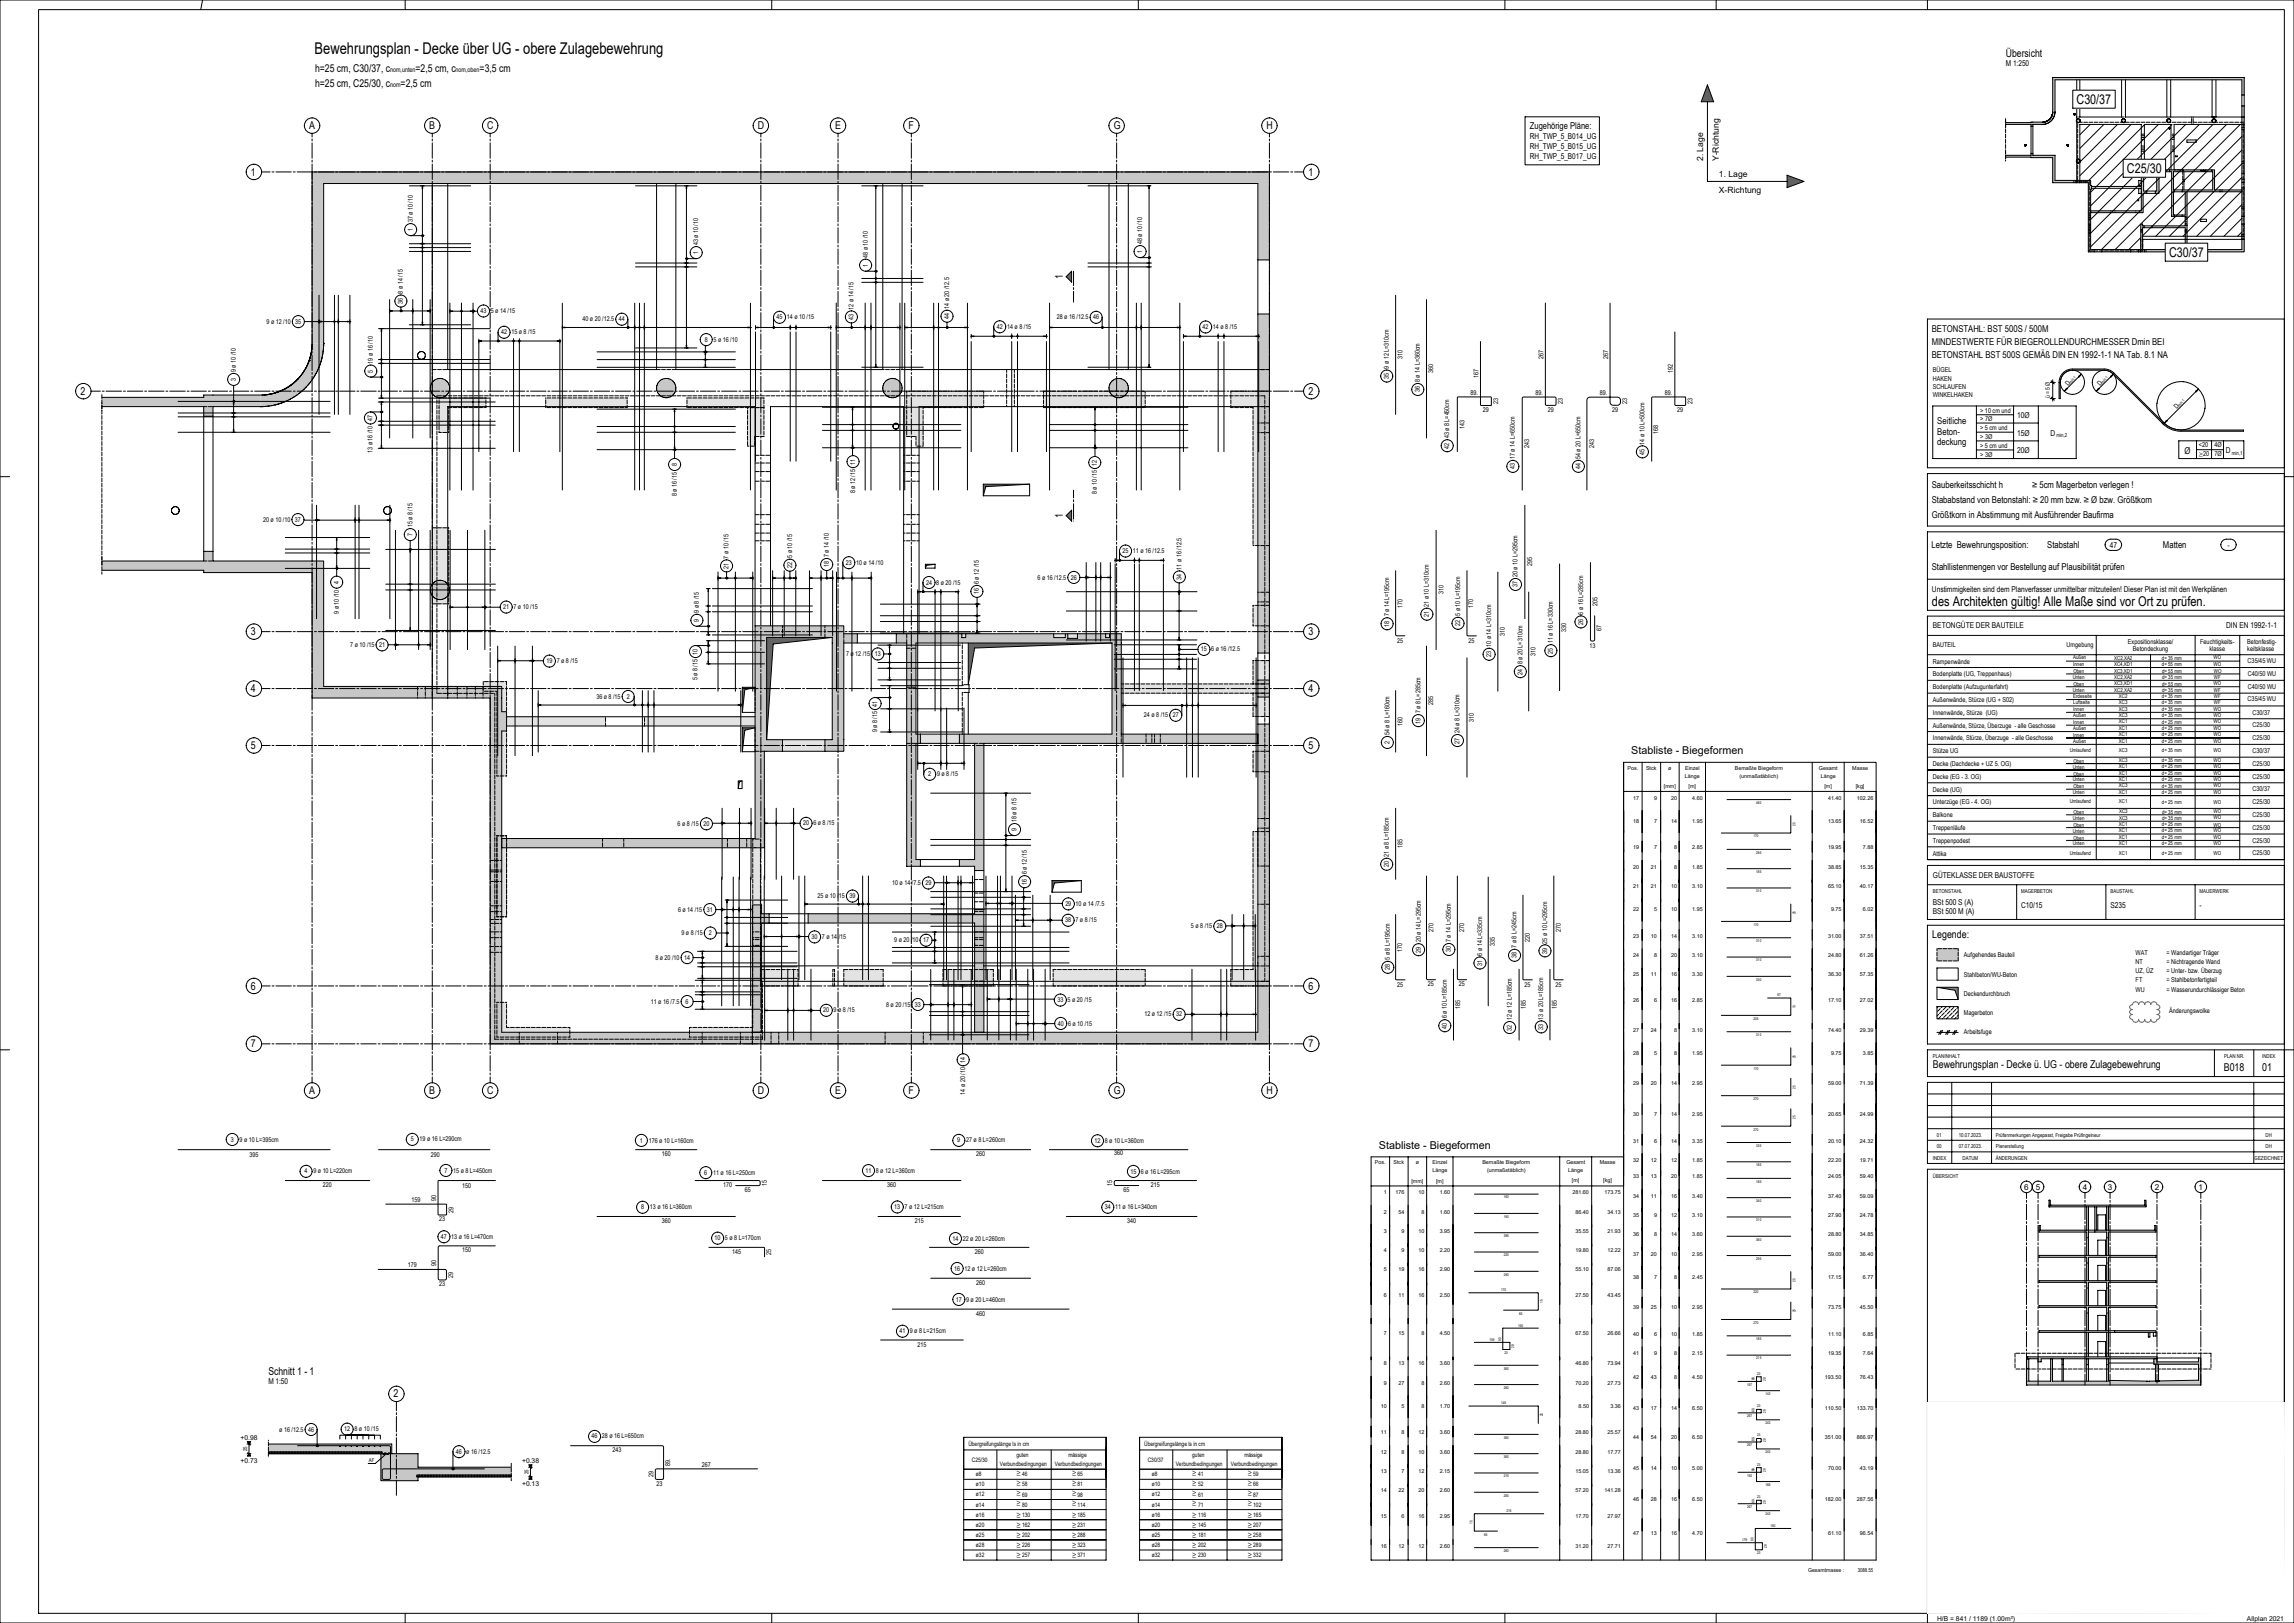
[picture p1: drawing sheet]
<svg xmlns="http://www.w3.org/2000/svg" width="1189mm" height="841mm" viewBox="0 0 1189 841" stroke-linecap="round" stroke-linejoin="round" font-family="sans-serif">
<defs><g id="words">
<text font-size="8.4" x="163" y="28">Bewehrungsplan - Decke über UG - obere Zulagebewehrung</text>
<g font-size="7">
<text x="1076" y="54">C30/37</text>
<text x="1102" y="90">C25/30</text>
<text x="1124" y="133">C30/37</text>
<text x="1001" y="314">des Architekten gültig! Alle Maße sind vor Ort zu prüfen.</text>
</g>
<g font-size="5.6">
<text x="1040" y="30">Übersicht</text>
<text x="163" y="37">h=25 cm, C30/37, c</text>
<text x="215" y="37">=2,5 cm, c</text>
<text x="249" y="37">=3,5 cm</text>
<text x="163" y="45">h=25 cm, C25/30, c</text>
<text x="208" y="45">=2,5 cm</text>
<text x="160" y="67">A</text>
<text x="223" y="67">B</text>
<text x="253" y="67">C</text>
<text x="393" y="67">D</text>
<text x="433" y="67">E</text>
<text x="471" y="67">F</text>
<text x="577" y="67">G</text>
<text x="656" y="67">H</text>
<text x="130" y="91">1</text>
<text x="678" y="91">1</text>
<text x="551" y="145" transform="rotate(-90 551 145)">1</text>
<text x="42" y="205">2</text>
<text x="678" y="205">2</text>
<text x="551" y="268" transform="rotate(-90 551 268)">1</text>
<text x="130" y="329">3</text>
<text x="678" y="329">3</text>
<text x="130" y="359">4</text>
<text x="678" y="359">4</text>
<text x="130" y="388">5</text>
<text x="678" y="388">5</text>
<text x="846" y="391">Stabliste - Biegeformen</text>
<text x="1002" y="486">Legende:</text>
<text x="130" y="513">6</text>
<text x="678" y="513">6</text>
<text x="130" y="543">7</text>
<text x="678" y="543">7</text>
<text x="1002" y="553">Bewehrungsplan - Decke ü. UG - obere Zulagebewehrung</text>
<text x="1153" y="555">B018</text>
<text x="1173" y="555">01</text>
<text x="160" y="567">A</text>
<text x="223" y="567">B</text>
<text x="253" y="567">C</text>
<text x="393" y="567">D</text>
<text x="433" y="567">E</text>
<text x="471" y="567">F</text>
<text x="577" y="567">G</text>
<text x="656" y="567">H</text>
<text x="715" y="595">Stabliste - Biegeformen</text>
<text x="139" y="713">Schnitt 1 - 1</text>
<text x="204" y="724">2</text>
</g>
<g font-size="4.9">
<text x="793" y="67">Zugehörige Pläne:</text>
<text x="1001" y="172">BETONSTAHL: BST 500S / 500M</text>
<text x="1001" y="179">MINDESTWERTE FÜR BIEGEROLLENDURCHMESSER Dmin BEI</text>
<text x="1001" y="185">BETONSTAHL BST 500S GEMÄß DIN EN 1992-1-1 NA Tab. 8.1 NA</text>
<text x="1004" y="220">Seitliche</text>
<text x="1004" y="225">Beton-</text>
<text x="1004" y="231">deckung</text>
<text x="1132" y="235">Ø</text>
<text x="1001" y="253">Sauberkeitsschicht h</text>
<text x="1053" y="253">≥ 5cm Magerbeton verlegen !</text>
<text x="1001" y="261">Stababstand von Betonstahl: ≥ 20 mm bzw. ≥ Ø bzw. Größtkorn</text>
<text x="1001" y="268">Größtkorn in Abstimmung mit Ausführender Baufirma</text>
<text x="1001" y="284">Letzte Bewehrungsposition:</text>
<text x="1061" y="284">Stabstahl</text>
<text x="1121" y="284">Matten</text>
<text x="1001" y="295">Stahllistenmengen vor Bestellung auf Plausibilität prüfen</text>
</g>
<g font-size="4.5">
<text x="883" y="84" transform="rotate(-90 883 84)">2. Lage</text>
<text x="891" y="84" transform="rotate(-90 891 84)">Y-Richtung</text>
<text x="891" y="92">1. Lage</text>
<text x="891" y="100">X-Richtung</text>
</g>
<g font-size="4.2">
<text x="1040" y="34">M 1:250</text>
<text x="793" y="72">RH_TWP_5_B014_UG</text>
<text x="793" y="77">RH_TWP_5_B015_UG</text>
<text x="793" y="82">RH_TWP_5_B017_UG</text>
<text x="1046" y="217">10Ø</text>
<text x="1046" y="226">15Ø</text>
<text x="1063" y="226">D</text>
<text x="1046" y="235">20Ø</text>
<text x="1154" y="235">D</text>
<text x="1093" y="284">47</text>
<text x="1154" y="284">-</text>
<text x="1001" y="307">Unstimmigkeiten sind dem Planverfasser unmittelbar mitzuteilen! Dieser Plan ist mit den Werkplänen</text>
<text x="1002" y="326">BETONGÜTE DER BAUTEILE</text>
<text x="1154" y="326">DIN EN 1992-1-1</text>
<text x="1002" y="455">GÜTEKLASSE DER BAUSTOFFE</text>
<text x="1002" y="469">BSt 500 S (A)</text>
<text x="1002" y="474">BSt 500 M (A)</text>
<text x="1048" y="471">C10/15</text>
<text x="1094" y="471">S235</text>
<text x="1140" y="471">-</text>
<text x="1049" y="616">6</text>
<text x="1055" y="616">5</text>
<text x="1079" y="616">4</text>
<text x="1092" y="616">3</text>
<text x="1117" y="616">2</text>
<text x="1140" y="616">1</text>
<text x="139" y="717">M 1:50</text>
</g>
<g font-size="3.7">
<text x="527" y="764">≥</text>
<text x="556" y="764">≥</text>
<text x="618" y="764">≥</text>
<text x="647" y="764">≥</text>
<text x="527" y="770">≥</text>
<text x="556" y="770">≥</text>
<text x="618" y="770">≥</text>
<text x="647" y="770">≥</text>
<text x="527" y="775">≥</text>
<text x="556" y="775">≥</text>
<text x="618" y="775">≥</text>
<text x="647" y="775">≥</text>
<text x="527" y="780">≥</text>
<text x="527" y="786">≥</text>
<text x="556" y="780">≥</text>
<text x="556" y="786">≥</text>
<text x="618" y="780">≥</text>
<text x="618" y="786">≥</text>
<text x="647" y="780">≥</text>
<text x="647" y="786">≥</text>
<text x="527" y="791">≥</text>
<text x="556" y="791">≥</text>
<text x="618" y="791">≥</text>
<text x="647" y="791">≥</text>
<text x="527" y="796">≥</text>
<text x="556" y="796">≥</text>
<text x="618" y="796">≥</text>
<text x="647" y="796">≥</text>
<text x="527" y="802">≥</text>
<text x="556" y="802">≥</text>
<text x="618" y="802">≥</text>
<text x="647" y="802">≥</text>
<text x="527" y="807">≥</text>
<text x="556" y="807">≥</text>
<text x="618" y="807">≥</text>
<text x="647" y="807">≥</text>
</g>
<g font-size="3.5">
<text x="202" y="37">nom,unten</text>
<text x="236" y="37">nom,oben</text>
<text x="202" y="45">nom</text>
<text x="214" y="120" transform="rotate(-90 214 120)">1</text>
<text x="214" y="115" transform="rotate(-90 214 115)">37 ø 10 /10</text>
<text x="362" y="132" transform="rotate(-90 362 132)">1</text>
<text x="362" y="127" transform="rotate(-90 362 127)">43 ø 10 /10</text>
<text x="592" y="131" transform="rotate(-90 592 131)">1</text>
<text x="592" y="127" transform="rotate(-90 592 127)">48 ø 10 /10</text>
<text x="450" y="134" transform="rotate(-90 450 134)">48 ø 10 /10</text>
<text x="450" y="138" transform="rotate(-90 450 138)">1</text>
<text x="209" y="152" transform="rotate(-90 209 152)">8 ø 14 /15</text>
<text x="209" y="158" transform="rotate(-90 209 158)">36</text>
<text x="442" y="160" transform="rotate(-90 442 160)">12 ø 14 /15</text>
<text x="492" y="160" transform="rotate(-90 492 160)">14 ø 20 /12.5</text>
<text x="138" y="168">9 ø 12 /10 35</text>
<text x="249" y="162">43</text>
<text x="254" y="162">5 ø 14 /15</text>
<text x="302" y="166">40 ø 20 /12.5 44</text>
<text x="402" y="166">45</text>
<text x="408" y="166">14 ø 10 /15</text>
<text x="442" y="166" transform="rotate(-90 442 166)">43</text>
<text x="492" y="165" transform="rotate(-90 492 165)">44</text>
<text x="548" y="166">28 ø 16 /12.5 46</text>
<text x="260" y="173">42</text>
<text x="265" y="173">15 ø 8 /15</text>
<text x="517" y="170">42</text>
<text x="522" y="170">14 ø 8 /15</text>
<text x="623" y="171">42</text>
<text x="629" y="171">14 ø 8 /15</text>
<text x="365" y="177">8</text>
<text x="370" y="177">5 ø 16 /10</text>
<text x="800" y="186" transform="rotate(-90 800 186)">267</text>
<text x="834" y="186" transform="rotate(-90 834 186)">267</text>
<text x="193" y="188" transform="rotate(-90 193 188)">19 ø 16 /10</text>
<text x="720" y="191" transform="rotate(-90 720 191)">9 ø 12 L=310cm</text>
<text x="727" y="186" transform="rotate(-90 727 186)">310</text>
<text x="122" y="197" transform="rotate(-90 122 197)">3</text>
<text x="122" y="193" transform="rotate(-90 122 193)">9 ø 10 /10</text>
<text x="193" y="193" transform="rotate(-90 193 193)">5</text>
<text x="720" y="196" transform="rotate(-90 720 196)">35</text>
<text x="743" y="193" transform="rotate(-90 743 193)">360</text>
<text x="766" y="196" transform="rotate(-90 766 196)">167</text>
<text x="867" y="193" transform="rotate(-90 867 193)">192</text>
<text x="1002" y="193">BÜGEL</text>
<text x="1002" y="197">HAKEN</text>
<text x="736" y="203" transform="rotate(-90 736 203)">36</text>
<text x="736" y="198" transform="rotate(-90 736 198)">8 ø 14 L=360cm</text>
<text x="1002" y="202">SCHLAUFEN</text>
<text x="1072" y="200" transform="rotate(-48 1072 200)">D</text>
<text x="1089" y="200" transform="rotate(-48 1089 200)">D</text>
<text x="762" y="205">89.</text>
<text x="776" y="209" transform="rotate(-90 776 209)">23</text>
<text x="796" y="205">89.</text>
<text x="810" y="209" transform="rotate(-90 810 209)">23</text>
<text x="829" y="205">89.</text>
<text x="843" y="209" transform="rotate(-90 843 209)">23</text>
<text x="863" y="205">89.</text>
<text x="877" y="209" transform="rotate(-90 877 209)">23</text>
<text x="1002" y="206">WINKELHAKEN</text>
<text x="769" y="214">29</text>
<text x="802" y="214">29</text>
<text x="836" y="213">29</text>
<text x="869" y="214">29</text>
<text x="1026" y="214">&gt; 10 cm und</text>
<text x="1128" y="212" transform="rotate(-48 1128 212)">D</text>
<text x="1026" y="218">&gt; 7Ø</text>
<text x="751" y="227" transform="rotate(-90 751 227)">43 ø 8 L=450cm</text>
<text x="759" y="222" transform="rotate(-90 759 222)">143</text>
<text x="859" y="225" transform="rotate(-90 859 225)">168</text>
<text x="1026" y="223">&gt; 5 cm und</text>
<text x="1026" y="228">&gt; 3Ø</text>
<text x="751" y="233" transform="rotate(-90 751 233)">42</text>
<text x="793" y="232" transform="rotate(-90 793 232)">243</text>
<text x="826" y="232" transform="rotate(-90 826 232)">243</text>
<text x="852" y="230" transform="rotate(-90 852 230)">14 ø 10 L=500cm</text>
<text x="1026" y="232">&gt; 5 cm und</text>
<text x="1140" y="232">&lt;20</text>
<text x="1148" y="232">4Ø</text>
<text x="193" y="235" transform="rotate(-90 193 235)">13 ø 16 /10 47</text>
<text x="785" y="238" transform="rotate(-90 785 238)">17 ø 14 L=650cm</text>
<text x="819" y="238" transform="rotate(-90 819 238)">54 ø 20 L=650cm</text>
<text x="852" y="236" transform="rotate(-90 852 236)">45</text>
<text x="1026" y="237">&gt; 3Ø</text>
<text x="1142" y="236">20</text>
<text x="1148" y="236">7Ø</text>
<text x="351" y="241" transform="rotate(-90 351 241)">8</text>
<text x="785" y="243" transform="rotate(-90 785 243)">43</text>
<text x="819" y="243" transform="rotate(-90 819 243)">44</text>
<text x="351" y="257" transform="rotate(-90 351 257)">8 ø 16 /15</text>
<text x="443" y="256" transform="rotate(-90 443 256)">8 ø 12 /15 11</text>
<text x="569" y="256" transform="rotate(-90 569 256)">8 ø 10 /15 12</text>
<text x="136" y="270">20 ø 10 /10 37</text>
<text x="214" y="273" transform="rotate(-90 214 273)">15 ø 8 /15</text>
<text x="214" y="278" transform="rotate(-90 214 278)">7</text>
<text x="582" y="287">25</text>
<text x="587" y="287">11 ø 16 /12.5</text>
<text x="378" y="289" transform="rotate(-90 378 289)">7 ø 10 /15</text>
<text x="411" y="289" transform="rotate(-90 411 289)">5 ø 10 /15</text>
<text x="430" y="289" transform="rotate(-90 430 289)">7 ø 14 /10</text>
<text x="438" y="293">23</text>
<text x="444" y="293">10 ø 14 /10</text>
<text x="794" y="293" transform="rotate(-90 794 293)">295</text>
<text x="378" y="295" transform="rotate(-90 378 295)">21</text>
<text x="411" y="294" transform="rotate(-90 411 294)">22</text>
<text x="430" y="294" transform="rotate(-90 430 294)">18</text>
<text x="612" y="295" transform="rotate(-90 612 295)">11 ø 16 /12.5</text>
<text x="787" y="299" transform="rotate(-90 787 299)">20 ø 10 L=295cm</text>
<text x="176" y="302" transform="rotate(-90 176 302)">4</text>
<text x="480" y="303">24</text>
<text x="485" y="303">8 ø 20 /15</text>
<text x="507" y="303" transform="rotate(-90 507 303)">6 ø 12 /15</text>
<text x="538" y="300">6 ø 16 /12.5 26</text>
<text x="612" y="301" transform="rotate(-90 612 301)">34</text>
<text x="787" y="304" transform="rotate(-90 787 304)">37</text>
<text x="507" y="308" transform="rotate(-90 507 308)">16</text>
<text x="748" y="308" transform="rotate(-90 748 308)">310</text>
<text x="261" y="316">21</text>
<text x="266" y="316">7 ø 10 /15</text>
<text x="362" y="318" transform="rotate(-90 362 318)">9 ø 8 /15</text>
<text x="727" y="315" transform="rotate(-90 727 315)">170</text>
<text x="741" y="314" transform="rotate(-90 741 314)">21 ø 10 L=310cm</text>
<text x="764" y="315" transform="rotate(-90 764 315)">170</text>
<text x="828" y="314" transform="rotate(-90 828 314)">205</text>
<text x="176" y="318" transform="rotate(-90 176 318)">9 ø 10 /10</text>
<text x="362" y="322" transform="rotate(-90 362 322)">9</text>
<text x="720" y="319" transform="rotate(-90 720 319)">7 ø 14 L=195cm</text>
<text x="741" y="320" transform="rotate(-90 741 320)">21</text>
<text x="757" y="319" transform="rotate(-90 757 319)">5 ø 10 L=195cm</text>
<text x="821" y="324" transform="rotate(-90 821 324)">26</text>
<text x="821" y="318" transform="rotate(-90 821 318)">6 ø 16 L=285cm</text>
<text x="720" y="325" transform="rotate(-90 720 325)">18</text>
<text x="757" y="325" transform="rotate(-90 757 325)">22</text>
<text x="780" y="330" transform="rotate(-90 780 330)">310</text>
<text x="812" y="327" transform="rotate(-90 812 327)">330</text>
<text x="830" y="327" transform="rotate(-90 830 327)">67</text>
<text x="182" y="335">7 ø 10 /15 21</text>
<text x="724" y="333">25</text>
<text x="761" y="333">25</text>
<text x="773" y="335" transform="rotate(-90 773 335)">10 ø 14 L=310cm</text>
<text x="805" y="333" transform="rotate(-90 805 333)">11 ø 16 L=330cm</text>
<text x="824" y="336">13</text>
<text x="1002" y="335">BAUTEIL</text>
<text x="1071" y="335">Umgebung</text>
<text x="1103" y="334">Expositionsklasse/</text>
<text x="1140" y="334">Feuchtigkeits-</text>
<text x="1165" y="334">Betonfestig-</text>
<text x="438" y="340">7 ø 12 /15</text>
<text x="453" y="340">13</text>
<text x="622" y="338">15</text>
<text x="628" y="338">6 ø 16 /12.5</text>
<text x="773" y="341" transform="rotate(-90 773 341)">23</text>
<text x="796" y="340" transform="rotate(-90 796 340)">310</text>
<text x="805" y="339" transform="rotate(-90 805 339)">25</text>
<text x="1106" y="337">Betondeckung</text>
<text x="1145" y="337">klasse</text>
<text x="1165" y="337">keitsklasse</text>
<text x="283" y="344">19</text>
<text x="289" y="344">7 ø 8 /15</text>
<text x="789" y="344" transform="rotate(-90 789 344)">8 ø 20 L=310cm</text>
<text x="1002" y="344">Rampenwände</text>
<text x="1165" y="344">C35/45 WU</text>
<text x="362" y="353" transform="rotate(-90 362 353)">5 ø 8 /15 10</text>
<text x="789" y="350" transform="rotate(-90 789 350)">24</text>
<text x="1002" y="350">Bodenplatte (UG, Treppenhaus)</text>
<text x="1165" y="350">C40/50 WU</text>
<text x="1002" y="357">Bodenplatte (Aufzugunterfahrt)</text>
<text x="1165" y="357">C40/50 WU</text>
<text x="309" y="362">36 ø 8 /15</text>
<text x="325" y="362">2</text>
<text x="743" y="366" transform="rotate(-90 743 366)">285</text>
<text x="1002" y="364">Außenwände, Stürze (UG + S02)</text>
<text x="1165" y="363">C35/45 WU</text>
<text x="593" y="372">24 ø 8 /15 27</text>
<text x="736" y="370" transform="rotate(-90 736 370)">7 ø 8 L=285cm</text>
<text x="1002" y="370">Innenwände, Stürze (UG)</text>
<text x="1167" y="370">C30/37</text>
<text x="727" y="376" transform="rotate(-90 727 376)">160</text>
<text x="736" y="375" transform="rotate(-90 736 375)">19</text>
<text x="764" y="374" transform="rotate(-90 764 374)">310</text>
<text x="1002" y="377">Außenwände, Stürze, Überzuge - alle Geschosse</text>
<text x="1168" y="377">C25/30</text>
<text x="455" y="379" transform="rotate(-90 455 379)">9 ø 8 /15 41</text>
<text x="720" y="381" transform="rotate(-90 720 381)">54 ø 8 L=160cm</text>
<text x="756" y="380" transform="rotate(-90 756 380)">24 ø 8 L=310cm</text>
<text x="1002" y="384">Innenwände, Stürze, Überzuge - alle Geschosse</text>
<text x="1168" y="384">C25/30</text>
<text x="720" y="385" transform="rotate(-90 720 385)">2</text>
<text x="756" y="385" transform="rotate(-90 756 385)">27</text>
<text x="1002" y="390">Stütze UG</text>
<text x="1167" y="390">C30/37</text>
<text x="1002" y="397">Decke (Dachdecke + UZ 5. OG)</text>
<text x="1168" y="397">C25/30</text>
<text x="481" y="402">2</text>
<text x="486" y="402">9 ø 8 /15</text>
<text x="1002" y="404">Decke (EG - 3. OG)</text>
<text x="1168" y="403">C25/30</text>
<text x="1002" y="410">Decke (UG)</text>
<text x="1167" y="410">C30/37</text>
<text x="1002" y="417">Unterzüge (EG - 4. OG)</text>
<text x="1168" y="417">C25/30</text>
<text x="1002" y="423">Balkone</text>
<text x="1168" y="423">C25/30</text>
<text x="351" y="428">6 ø 8 /15 20</text>
<text x="416" y="428">20</text>
<text x="422" y="428">6 ø 8 /15</text>
<text x="527" y="431" transform="rotate(-90 527 431)">9</text>
<text x="527" y="426" transform="rotate(-90 527 426)">18 ø 8 /15</text>
<text x="1002" y="430">Treppenläufe</text>
<text x="1168" y="430">C25/30</text>
<text x="1002" y="437">Treppenpodest</text>
<text x="1168" y="437">C25/30</text>
<text x="727" y="440" transform="rotate(-90 727 440)">185</text>
<text x="1002" y="443">Attika</text>
<text x="1168" y="443">C25/30</text>
<text x="720" y="449" transform="rotate(-90 720 449)">20</text>
<text x="720" y="444" transform="rotate(-90 720 444)">21 ø 8 L=185cm</text>
<text x="532" y="453" transform="rotate(-90 532 453)">6 ø 12 /15</text>
<text x="462" y="459">10 ø 14 /7.5 29</text>
<text x="532" y="458" transform="rotate(-90 532 458)">16</text>
<text x="424" y="465">25 ø 10 /15 39</text>
<text x="351" y="472">6 ø 14 /15 31</text>
<text x="552" y="469">29</text>
<text x="558" y="469">10 ø 14 /7.5</text>
<text x="552" y="478">38</text>
<text x="557" y="478">7 ø 8 /15</text>
<text x="353" y="485">9 ø 8 /15</text>
<text x="367" y="485">2</text>
<text x="617" y="481">5 ø 8 /15 28</text>
<text x="743" y="483" transform="rotate(-90 743 483)">270</text>
<text x="759" y="483" transform="rotate(-90 759 483)">270</text>
<text x="809" y="483" transform="rotate(-90 809 483)">270</text>
<text x="421" y="487">30</text>
<text x="426" y="487">7 ø 14 /15</text>
<text x="463" y="488">9 ø 20 /10 17</text>
<text x="736" y="488" transform="rotate(-90 736 488)">20 ø 14 L=295cm</text>
<text x="752" y="488" transform="rotate(-90 752 488)">7 ø 14 L=295cm</text>
<text x="775" y="490" transform="rotate(-90 775 490)">335</text>
<text x="786" y="491" transform="rotate(-90 786 491)">7 ø 8 L=245cm</text>
<text x="793" y="488" transform="rotate(-90 793 488)">220</text>
<text x="802" y="489" transform="rotate(-90 802 489)">25 ø 10 L=295cm</text>
<text x="340" y="497">8 ø 20 /10 14</text>
<text x="720" y="497" transform="rotate(-90 720 497)">5 ø 8 L=195cm</text>
<text x="727" y="493" transform="rotate(-90 727 493)">170</text>
<text x="736" y="494" transform="rotate(-90 736 494)">29</text>
<text x="752" y="494" transform="rotate(-90 752 494)">30</text>
<text x="768" y="495" transform="rotate(-90 768 495)">6 ø 14 L=335cm</text>
<text x="786" y="497" transform="rotate(-90 786 497)">38</text>
<text x="802" y="494" transform="rotate(-90 802 494)">39</text>
<text x="1018" y="496">Aufgehendes Bauteil</text>
<text x="1107" y="495">WAT</text>
<text x="1123" y="495">= Wandartiger Träger</text>
<text x="720" y="503" transform="rotate(-90 720 503)">28</text>
<text x="768" y="501" transform="rotate(-90 768 501)">31</text>
<text x="1107" y="500">NT</text>
<text x="1123" y="500">= Nichtragende Wand</text>
<text x="1018" y="506">Stahlbeton/WU-Beton</text>
<text x="1107" y="504">UZ, ÜZ</text>
<text x="1107" y="509">FT</text>
<text x="1123" y="504">= Unter- bzw. Überzug</text>
<text x="1123" y="509">= Stahlbetonfertigteil</text>
<text x="724" y="511">25</text>
<text x="740" y="511">25</text>
<text x="756" y="511">25</text>
<text x="790" y="511">25</text>
<text x="806" y="511">25</text>
<text x="1107" y="514">WU</text>
<text x="1123" y="514">= Wasserundurchlässiger Beton</text>
<text x="337" y="520">11 ø 16 /7.5</text>
<text x="355" y="520">6</text>
<text x="459" y="522">8 ø 20 /15</text>
<text x="474" y="522">33</text>
<text x="548" y="519">33</text>
<text x="553" y="519">5 ø 20 /15</text>
<text x="1018" y="516">Deckendurchbruch</text>
<text x="427" y="525">20</text>
<text x="432" y="525">9 ø 8 /15</text>
<text x="593" y="527">12 ø 12 /15 32</text>
<text x="750" y="528" transform="rotate(-90 750 528)">6 ø 10 L=185cm</text>
<text x="757" y="523" transform="rotate(-90 757 523)">185</text>
<text x="791" y="523" transform="rotate(-90 791 523)">185</text>
<text x="807" y="523" transform="rotate(-90 807 523)">185</text>
<text x="1018" y="526">Magerbeton</text>
<text x="1124" y="525">Änderungswolke</text>
<text x="548" y="531">40</text>
<text x="554" y="531">6 ø 10 /15</text>
<text x="750" y="533" transform="rotate(-90 750 533)">40</text>
<text x="784" y="529" transform="rotate(-90 784 529)">12 ø 12 L=185cm</text>
<text x="800" y="534" transform="rotate(-90 800 534)">33</text>
<text x="800" y="528" transform="rotate(-90 800 528)">13 ø 20 L=185cm</text>
<text x="784" y="534" transform="rotate(-90 784 534)">32</text>
<text x="1018" y="536">Arbeitsfuge</text>
<text x="500" y="567" transform="rotate(-90 500 567)">14 ø 20 /10 14</text>
<text x="120" y="592">3</text>
<text x="124" y="592">9 ø 10 L=395cm</text>
<text x="213" y="591">5</text>
<text x="217" y="591">19 ø 16 L=290cm</text>
<text x="332" y="592">1</text>
<text x="336" y="592">176 ø 10 L=160cm</text>
<text x="496" y="592">9</text>
<text x="501" y="592">27 ø 8 L=260cm</text>
<text x="567" y="592">12</text>
<text x="573" y="592">8 ø 10 L=360cm</text>
<text x="129" y="599">395</text>
<text x="223" y="600">290</text>
<text x="343" y="599">160</text>
<text x="506" y="599">260</text>
<text x="577" y="599">360</text>
<text x="158" y="608">4</text>
<text x="162" y="608">9 ø 10 L=220cm</text>
<text x="230" y="608">7</text>
<text x="235" y="608">15 ø 8 L=450cm</text>
<text x="365" y="609">6</text>
<text x="370" y="609">11 ø 16 L=250cm</text>
<text x="449" y="608">11</text>
<text x="454" y="608">8 ø 12 L=360cm</text>
<text x="586" y="608">15</text>
<text x="591" y="608">6 ø 16 L=295cm</text>
<text x="167" y="615">220</text>
<text x="240" y="616">150</text>
<text x="375" y="615">170</text>
<text x="386" y="618">65</text>
<text x="397" y="615" transform="rotate(-90 397 615)">15</text>
<text x="460" y="615">360</text>
<text x="577" y="615" transform="rotate(-90 577 615)">15</text>
<text x="582" y="618">65</text>
<text x="597" y="615">215</text>
<text x="213" y="623">159</text>
<text x="226" y="622" transform="rotate(-90 226 622)">90</text>
<text x="235" y="628" transform="rotate(-90 235 628)">29</text>
<text x="332" y="627">8</text>
<text x="337" y="627">13 ø 16 L=360cm</text>
<text x="464" y="627">13</text>
<text x="469" y="627">7 ø 12 L=215cm</text>
<text x="573" y="627">34</text>
<text x="578" y="627">11 ø 16 L=340cm</text>
<text x="228" y="633">23</text>
<text x="343" y="634">360</text>
<text x="474" y="634">215</text>
<text x="584" y="634">340</text>
<text x="229" y="642">47</text>
<text x="234" y="642">13 ø 16 L=470cm</text>
<text x="370" y="643">10</text>
<text x="376" y="643">5 ø 8 L=170cm</text>
<text x="494" y="643">14</text>
<text x="499" y="643">22 ø 20 L=260cm</text>
<text x="240" y="649">150</text>
<text x="380" y="650">145</text>
<text x="400" y="650" transform="rotate(-90 400 650)">25</text>
<text x="505" y="650">260</text>
<text x="211" y="657">179</text>
<text x="226" y="656" transform="rotate(-90 226 656)">90</text>
<text x="495" y="658">16</text>
<text x="500" y="658">12 ø 12 L=260cm</text>
<text x="235" y="662" transform="rotate(-90 235 662)">29</text>
<text x="506" y="666">260</text>
<text x="228" y="667">23</text>
<text x="495" y="674">17</text>
<text x="501" y="674">9 ø 20 L=460cm</text>
<text x="506" y="682">460</text>
<text x="466" y="691">41</text>
<text x="472" y="691">9 ø 8 L=215cm</text>
<text x="476" y="698">215</text>
<text x="145" y="742">ø 16 /12.5 46</text>
<text x="178" y="742">12</text>
<text x="184" y="742">8 ø 10 /15</text>
<text x="125" y="746">+0.98</text>
<text x="307" y="745">46</text>
<text x="312" y="745">28 ø 16 L=650cm</text>
<text x="236" y="753">46 ø 16 /12.5</text>
<text x="317" y="753">243</text>
<text x="125" y="758">+0.73</text>
<text x="271" y="758">+0.38</text>
<text x="347" y="760" transform="rotate(-90 347 760)">89.</text>
<text x="364" y="760">267</text>
<text x="339" y="765" transform="rotate(-90 339 765)">29</text>
<text x="271" y="770">+0.13</text>
<text x="340" y="770">23</text>
<text x="1004" y="840">H/B = 841 / 1189 (1.00m²)</text>
<text x="1165" y="840">Allplan 2021</text>
</g>
<g font-size="3.2">
<text x="1062" y="206" transform="rotate(-90 1062 206)">ü = 5 Ø</text>
<text x="502" y="749">Übergreifungslänge ls in cm</text>
<text x="593" y="749">Übergreifungslänge ls in cm</text>
<text x="527" y="755">guten</text>
<text x="554" y="755">mässige</text>
<text x="618" y="755">guten</text>
<text x="645" y="755">mässige</text>
<text x="504" y="757">C25/30</text>
<text x="518" y="760">Verbundbedingungen</text>
<text x="547" y="760">Verbundbedingungen</text>
<text x="595" y="757">C30/37</text>
<text x="609" y="760">Verbundbedingungen</text>
<text x="638" y="760">Verbundbedingungen</text>
<text x="506" y="765">ø8</text>
<text x="530" y="765">46</text>
<text x="558" y="765">65</text>
<text x="597" y="765">ø8</text>
<text x="621" y="765">41</text>
<text x="650" y="765">59</text>
<text x="506" y="770">ø10</text>
<text x="530" y="770">58</text>
<text x="558" y="770">81</text>
<text x="597" y="770">ø10</text>
<text x="621" y="770">52</text>
<text x="650" y="770">66</text>
<text x="506" y="775">ø12</text>
<text x="530" y="775">69</text>
<text x="558" y="775">98</text>
<text x="597" y="775">ø12</text>
<text x="621" y="775">61</text>
<text x="650" y="775">87</text>
<text x="506" y="786">ø16</text>
<text x="506" y="781">ø14</text>
<text x="530" y="781">80</text>
<text x="530" y="786">130</text>
<text x="558" y="781">114</text>
<text x="558" y="786">185</text>
<text x="597" y="786">ø16</text>
<text x="597" y="781">ø14</text>
<text x="621" y="781">71</text>
<text x="621" y="786">116</text>
<text x="650" y="781">102</text>
<text x="650" y="786">165</text>
<text x="506" y="791">ø20</text>
<text x="530" y="791">162</text>
<text x="558" y="791">231</text>
<text x="597" y="791">ø20</text>
<text x="621" y="791">145</text>
<text x="650" y="791">207</text>
<text x="506" y="796">ø25</text>
<text x="530" y="796">202</text>
<text x="558" y="796">288</text>
<text x="597" y="796">ø25</text>
<text x="621" y="796">181</text>
<text x="650" y="796">258</text>
<text x="506" y="802">ø28</text>
<text x="530" y="802">226</text>
<text x="558" y="802">323</text>
<text x="597" y="802">ø28</text>
<text x="621" y="802">202</text>
<text x="650" y="802">289</text>
<text x="506" y="807">ø32</text>
<text x="530" y="807">257</text>
<text x="558" y="807">371</text>
<text x="597" y="807">ø32</text>
<text x="621" y="807">230</text>
<text x="650" y="807">332</text>
</g>
<text font-size="3" x="1140" y="236">≥</text>
<g font-size="2.8">
<text x="1066" y="226">min,2</text>
<text x="1157" y="236">min,1</text>
<text x="1075" y="342">Außen</text>
<text x="1096" y="342">XC2,XA2</text>
<text x="1121" y="342">d= 35 mm</text>
<text x="1147" y="342">WO</text>
<text x="1075" y="345">Innen</text>
<text x="1096" y="345">XC4,XD1</text>
<text x="1121" y="345">d= 55 mm</text>
<text x="1147" y="345">WO</text>
<text x="1074" y="352">Unten</text>
<text x="1075" y="349">Oben</text>
<text x="1096" y="348">XC3,XD1</text>
<text x="1096" y="352">XC2,XA2</text>
<text x="1121" y="352">d= 35 mm</text>
<text x="1121" y="349">d= 55 mm</text>
<text x="1148" y="352">WF</text>
<text x="1148" y="348">WO</text>
<text x="1074" y="358">Unten</text>
<text x="1075" y="355">Oben</text>
<text x="1096" y="355">XC3,XD1</text>
<text x="1096" y="358">XC2,XA2</text>
<text x="1121" y="359">d= 35 mm</text>
<text x="1121" y="355">d= 55 mm</text>
<text x="1147" y="355">WO</text>
<text x="1148" y="358">WF</text>
<text x="1075" y="362">Erdeseite</text>
<text x="1075" y="365">Luftseite</text>
<text x="1098" y="362">XC2</text>
<text x="1098" y="365">XC3</text>
<text x="1121" y="362">d= 35 mm</text>
<text x="1121" y="365">d= 35 mm</text>
<text x="1147" y="362">WF</text>
<text x="1147" y="365">WF</text>
<text x="1075" y="369">Innen</text>
<text x="1075" y="372">Außen</text>
<text x="1098" y="368">XC3</text>
<text x="1098" y="372">XC3</text>
<text x="1121" y="368">d= 35 mm</text>
<text x="1121" y="372">d= 35 mm</text>
<text x="1147" y="368">WO</text>
<text x="1147" y="372">WO</text>
<text x="1075" y="375">Innen</text>
<text x="1098" y="375">XC1</text>
<text x="1121" y="375">d= 25 mm</text>
<text x="1147" y="375">WO</text>
<text x="1075" y="378">Außen</text>
<text x="1075" y="382">Innen</text>
<text x="1098" y="381">XC1</text>
<text x="1098" y="378">XC1</text>
<text x="1121" y="382">d= 25 mm</text>
<text x="1121" y="378">d= 25 mm</text>
<text x="1147" y="378">WO</text>
<text x="1147" y="381">WO</text>
<text x="1073" y="390">Umlaufend</text>
<text x="1075" y="385">Außen</text>
<text x="1098" y="385">XC1</text>
<text x="1098" y="390">XC3</text>
<text x="1121" y="385">d= 25 mm</text>
<text x="1121" y="390">d= 35 mm</text>
<text x="1147" y="385">WO</text>
<text x="1147" y="390">WO</text>
<text x="1075" y="395">Oben</text>
<text x="1098" y="395">XC3</text>
<text x="1121" y="395">d= 35 mm</text>
<text x="1147" y="395">WO</text>
<text x="844" y="399">Pos.</text>
<text x="853" y="399">Stck</text>
<text x="865" y="399">ø</text>
<text x="873" y="399">Einzel</text>
<text x="899" y="399">Bemaßte Biegeform</text>
<text x="943" y="399">Gesamt</text>
<text x="960" y="399">Masse</text>
<text x="1074" y="398">Unten</text>
<text x="1075" y="402">Oben</text>
<text x="1098" y="398">XC1</text>
<text x="1098" y="401">XC1</text>
<text x="1121" y="398">d= 25 mm</text>
<text x="1121" y="402">d= 25 mm</text>
<text x="1147" y="398">WO</text>
<text x="1147" y="401">WO</text>
<text x="873" y="403">Länge</text>
<text x="902" y="403">(unmaßstäblich)</text>
<text x="944" y="403">Länge</text>
<text x="1074" y="405">Unten</text>
<text x="1098" y="405">XC1</text>
<text x="1121" y="405">d= 25 mm</text>
<text x="1147" y="405">WO</text>
<text x="862" y="408">[mm]</text>
<text x="875" y="408">[m]</text>
<text x="946" y="408">[m]</text>
<text x="962" y="408">[kg]</text>
<text x="1074" y="412">Unten</text>
<text x="1075" y="409">Oben</text>
<text x="1098" y="411">XC1</text>
<text x="1098" y="408">XC3</text>
<text x="1121" y="411">d= 25 mm</text>
<text x="1121" y="408">d= 35 mm</text>
<text x="1147" y="408">WO</text>
<text x="1147" y="411">WO</text>
<text x="847" y="414">17</text>
<text x="857" y="414">9</text>
<text x="866" y="414">20</text>
<text x="877" y="414">4.60</text>
<text x="947" y="414">41.40</text>
<text x="962" y="414">102.26</text>
<text x="1073" y="416">Umlaufend</text>
<text x="1098" y="416">XC1</text>
<text x="1121" y="416">d= 25 mm</text>
<text x="1147" y="416">WO</text>
<text x="1074" y="425">Unten</text>
<text x="1075" y="422">Oben</text>
<text x="1098" y="425">XC3</text>
<text x="1098" y="421">XC3</text>
<text x="1121" y="425">d= 35 mm</text>
<text x="1121" y="422">d= 35 mm</text>
<text x="1147" y="421">WO</text>
<text x="1147" y="425">WO</text>
<text x="847" y="426">18</text>
<text x="857" y="426">7</text>
<text x="866" y="426">14</text>
<text x="877" y="426">1.95</text>
<text x="947" y="426">13.65</text>
<text x="964" y="426">16.52</text>
<text x="1074" y="431">Unten</text>
<text x="1075" y="428">Oben</text>
<text x="1098" y="428">XC1</text>
<text x="1098" y="431">XC1</text>
<text x="1121" y="428">d= 25 mm</text>
<text x="1121" y="431">d= 25 mm</text>
<text x="1147" y="428">WO</text>
<text x="1147" y="431">WO</text>
<text x="1075" y="435">Oben</text>
<text x="1098" y="435">XC1</text>
<text x="1098" y="438">XC1</text>
<text x="1121" y="435">d= 25 mm</text>
<text x="1147" y="435">WO</text>
<text x="1147" y="438">WO</text>
<text x="847" y="440">19</text>
<text x="857" y="440">7</text>
<text x="868" y="440">8</text>
<text x="877" y="440">2.85</text>
<text x="947" y="440">19.95</text>
<text x="966" y="440">7.88</text>
<text x="1073" y="443">Umlaufend</text>
<text x="1074" y="438">Unten</text>
<text x="1098" y="443">XC1</text>
<text x="1121" y="438">d= 25 mm</text>
<text x="1121" y="443">d= 25 mm</text>
<text x="1147" y="443">WO</text>
<text x="847" y="450">20</text>
<text x="856" y="450">21</text>
<text x="868" y="450">8</text>
<text x="877" y="450">1.85</text>
<text x="947" y="450">38.85</text>
<text x="964" y="450">15.35</text>
<text x="847" y="460">21</text>
<text x="856" y="460">21</text>
<text x="866" y="460">10</text>
<text x="877" y="460">3.10</text>
<text x="947" y="460">65.10</text>
<text x="964" y="460">40.17</text>
<text x="1002" y="463">BETONSTAHL</text>
<text x="1048" y="463">MAGERBETON</text>
<text x="1094" y="463">BAUSTAHL</text>
<text x="1140" y="463">MAUERWERK</text>
<text x="847" y="472">22</text>
<text x="857" y="472">5</text>
<text x="866" y="472">10</text>
<text x="877" y="472">1.95</text>
<text x="949" y="472">9.75</text>
<text x="966" y="472">6.02</text>
<text x="847" y="486">23</text>
<text x="856" y="486">10</text>
<text x="866" y="486">14</text>
<text x="877" y="486">3.10</text>
<text x="947" y="486">31.00</text>
<text x="964" y="486">37.51</text>
<text x="847" y="496">24</text>
<text x="857" y="496">8</text>
<text x="866" y="496">20</text>
<text x="877" y="496">3.10</text>
<text x="947" y="496">24.80</text>
<text x="964" y="496">61.26</text>
<text x="847" y="506">25</text>
<text x="856" y="506">11</text>
<text x="866" y="506">16</text>
<text x="877" y="506">3.30</text>
<text x="947" y="506">36.30</text>
<text x="964" y="506">57.35</text>
<text x="847" y="519">26</text>
<text x="857" y="519">6</text>
<text x="866" y="519">16</text>
<text x="877" y="519">2.85</text>
<text x="947" y="519">17.10</text>
<text x="964" y="519">27.02</text>
<text x="847" y="535">27</text>
<text x="856" y="535">24</text>
<text x="868" y="535">8</text>
<text x="877" y="535">3.10</text>
<text x="947" y="535">74.40</text>
<text x="964" y="535">29.39</text>
<text x="847" y="547">28</text>
<text x="857" y="547">5</text>
<text x="868" y="547">8</text>
<text x="877" y="547">1.95</text>
<text x="949" y="547">9.75</text>
<text x="966" y="547">3.85</text>
<text x="1002" y="548">PLANINHALT</text>
<text x="1153" y="548">PLAN NR.</text>
<text x="1172" y="548">INDEX</text>
<text x="847" y="562">29</text>
<text x="856" y="562">20</text>
<text x="866" y="562">14</text>
<text x="877" y="562">2.95</text>
<text x="947" y="562">59.00</text>
<text x="964" y="562">71.39</text>
<text x="847" y="578">30</text>
<text x="857" y="578">7</text>
<text x="866" y="578">14</text>
<text x="877" y="578">2.95</text>
<text x="947" y="578">20.65</text>
<text x="964" y="578">24.99</text>
<text x="847" y="592">31</text>
<text x="857" y="592">6</text>
<text x="866" y="592">14</text>
<text x="877" y="592">3.35</text>
<text x="947" y="592">20.10</text>
<text x="964" y="592">24.32</text>
<text x="1004" y="589">01</text>
<text x="1015" y="589">10.07.2023.</text>
<text x="1034" y="589">Prüfanmerkungen Angepasst, Freigabe Prüfingeineur</text>
<text x="1174" y="589">DH</text>
<text x="1004" y="595">00</text>
<text x="1015" y="595">07.07.2023.</text>
<text x="1034" y="595">Planerstellung</text>
<text x="1174" y="595">DH</text>
<text x="713" y="603">Pos.</text>
<text x="722" y="603">Stck</text>
<text x="734" y="603">ø</text>
<text x="743" y="603">Einzel</text>
<text x="768" y="603">Bemaßte Biegeform</text>
<text x="812" y="603">Gesamt</text>
<text x="829" y="603">Masse</text>
<text x="847" y="602">32</text>
<text x="856" y="602">12</text>
<text x="866" y="602">12</text>
<text x="877" y="602">1.85</text>
<text x="947" y="602">22.20</text>
<text x="964" y="602">19.71</text>
<text x="1002" y="601">INDEX</text>
<text x="1017" y="601">DATUM</text>
<text x="1034" y="601">ÄNDERUNGEN</text>
<text x="1169" y="601">GEZEICHNET</text>
<text x="742" y="607">Länge</text>
<text x="771" y="607">(unmaßstäblich)</text>
<text x="813" y="607">Länge</text>
<text x="847" y="611">33</text>
<text x="856" y="611">13</text>
<text x="866" y="611">20</text>
<text x="877" y="611">1.85</text>
<text x="947" y="611">24.05</text>
<text x="964" y="611">59.40</text>
<text x="1002" y="610">ÜBERSICHT</text>
<text x="732" y="613">[mm]</text>
<text x="744" y="613">[m]</text>
<text x="815" y="613">[m]</text>
<text x="831" y="613">[kg]</text>
<text x="717" y="619">1</text>
<text x="723" y="619">176</text>
<text x="735" y="619">10</text>
<text x="746" y="619">1.60</text>
<text x="815" y="619">281.60</text>
<text x="832" y="619">173.75</text>
<text x="847" y="621">34</text>
<text x="856" y="621">11</text>
<text x="866" y="621">16</text>
<text x="877" y="621">3.40</text>
<text x="947" y="621">37.40</text>
<text x="964" y="621">59.09</text>
<text x="717" y="629">2</text>
<text x="725" y="629">54</text>
<text x="737" y="629">8</text>
<text x="746" y="629">1.60</text>
<text x="817" y="629">86.40</text>
<text x="833" y="629">34.13</text>
<text x="847" y="631">35</text>
<text x="857" y="631">9</text>
<text x="866" y="631">12</text>
<text x="877" y="631">3.10</text>
<text x="947" y="631">27.90</text>
<text x="964" y="631">24.78</text>
<text x="717" y="639">3</text>
<text x="726" y="639">9</text>
<text x="735" y="639">10</text>
<text x="746" y="639">3.95</text>
<text x="817" y="639">35.55</text>
<text x="833" y="639">21.93</text>
<text x="847" y="641">36</text>
<text x="857" y="641">8</text>
<text x="866" y="641">14</text>
<text x="877" y="641">3.60</text>
<text x="947" y="641">28.80</text>
<text x="964" y="641">34.85</text>
<text x="717" y="649">4</text>
<text x="726" y="649">9</text>
<text x="735" y="649">10</text>
<text x="746" y="649">2.20</text>
<text x="817" y="649">19.80</text>
<text x="833" y="649">12.22</text>
<text x="847" y="651">37</text>
<text x="856" y="651">20</text>
<text x="866" y="651">10</text>
<text x="877" y="651">2.95</text>
<text x="947" y="651">59.00</text>
<text x="964" y="651">36.40</text>
<text x="717" y="659">5</text>
<text x="725" y="659">19</text>
<text x="735" y="659">16</text>
<text x="746" y="659">2.90</text>
<text x="817" y="659">55.10</text>
<text x="833" y="659">87.06</text>
<text x="847" y="663">38</text>
<text x="857" y="663">7</text>
<text x="868" y="663">8</text>
<text x="877" y="663">2.45</text>
<text x="947" y="663">17.15</text>
<text x="966" y="663">6.77</text>
<text x="717" y="672">6</text>
<text x="725" y="672">11</text>
<text x="735" y="672">16</text>
<text x="746" y="672">2.50</text>
<text x="817" y="672">27.50</text>
<text x="833" y="672">43.45</text>
<text x="847" y="678">39</text>
<text x="856" y="678">25</text>
<text x="866" y="678">10</text>
<text x="877" y="678">2.95</text>
<text x="947" y="678">73.75</text>
<text x="964" y="678">45.50</text>
<text x="717" y="692">7</text>
<text x="725" y="692">15</text>
<text x="737" y="692">8</text>
<text x="746" y="692">4.50</text>
<text x="817" y="692">67.50</text>
<text x="833" y="692">26.66</text>
<text x="847" y="692">40</text>
<text x="857" y="692">6</text>
<text x="866" y="692">10</text>
<text x="877" y="692">1.85</text>
<text x="947" y="692">11.10</text>
<text x="966" y="692">6.85</text>
<text x="717" y="708">8</text>
<text x="725" y="708">13</text>
<text x="735" y="708">16</text>
<text x="746" y="708">3.60</text>
<text x="817" y="708">46.80</text>
<text x="833" y="708">73.94</text>
<text x="847" y="702">41</text>
<text x="857" y="702">9</text>
<text x="868" y="702">8</text>
<text x="877" y="702">2.15</text>
<text x="947" y="702">19.35</text>
<text x="966" y="702">7.64</text>
<text x="717" y="718">9</text>
<text x="725" y="718">27</text>
<text x="737" y="718">8</text>
<text x="746" y="718">2.60</text>
<text x="817" y="718">70.20</text>
<text x="833" y="718">27.73</text>
<text x="847" y="715">42</text>
<text x="856" y="715">43</text>
<text x="868" y="715">8</text>
<text x="877" y="715">4.50</text>
<text x="946" y="715">193.50</text>
<text x="964" y="715">76.43</text>
<text x="716" y="729">10</text>
<text x="726" y="729">5</text>
<text x="737" y="729">8</text>
<text x="746" y="729">1.70</text>
<text x="818" y="729">8.50</text>
<text x="835" y="729">3.36</text>
<text x="847" y="731">43</text>
<text x="856" y="731">17</text>
<text x="866" y="731">14</text>
<text x="877" y="731">6.50</text>
<text x="946" y="731">110.50</text>
<text x="962" y="731">133.70</text>
<text x="716" y="743">11</text>
<text x="726" y="743">8</text>
<text x="735" y="743">12</text>
<text x="746" y="743">3.60</text>
<text x="817" y="743">28.80</text>
<text x="833" y="743">25.57</text>
<text x="847" y="746">44</text>
<text x="856" y="746">54</text>
<text x="866" y="746">20</text>
<text x="877" y="746">6.50</text>
<text x="946" y="746">351.00</text>
<text x="962" y="746">866.97</text>
<text x="128" y="752" transform="rotate(-90 128 752)">25</text>
<text x="716" y="753">12</text>
<text x="726" y="753">8</text>
<text x="735" y="753">10</text>
<text x="746" y="753">3.60</text>
<text x="817" y="753">28.80</text>
<text x="833" y="753">17.77</text>
<text x="191" y="758">AF</text>
<text x="847" y="762">45</text>
<text x="856" y="762">14</text>
<text x="866" y="762">10</text>
<text x="877" y="762">5.00</text>
<text x="947" y="762">70.00</text>
<text x="964" y="762">43.19</text>
<text x="274" y="764" transform="rotate(-90 274 764)">25</text>
<text x="716" y="763">13</text>
<text x="726" y="763">7</text>
<text x="735" y="763">12</text>
<text x="746" y="763">2.15</text>
<text x="817" y="763">15.05</text>
<text x="833" y="763">13.36</text>
<text x="716" y="773">14</text>
<text x="725" y="773">22</text>
<text x="735" y="773">20</text>
<text x="746" y="773">2.60</text>
<text x="817" y="773">57.20</text>
<text x="832" y="773">141.28</text>
<text x="847" y="778">46</text>
<text x="856" y="778">28</text>
<text x="866" y="778">16</text>
<text x="877" y="778">6.50</text>
<text x="946" y="778">182.00</text>
<text x="962" y="778">287.56</text>
<text x="716" y="787">15</text>
<text x="726" y="787">6</text>
<text x="735" y="787">16</text>
<text x="746" y="787">2.95</text>
<text x="817" y="787">17.70</text>
<text x="833" y="787">27.97</text>
<text x="847" y="795">47</text>
<text x="856" y="795">13</text>
<text x="866" y="795">16</text>
<text x="877" y="795">4.70</text>
<text x="947" y="795">61.10</text>
<text x="964" y="795">96.54</text>
<text x="716" y="802">16</text>
<text x="725" y="802">12</text>
<text x="735" y="802">12</text>
<text x="746" y="802">2.60</text>
<text x="817" y="802">31.20</text>
<text x="833" y="802">27.71</text>
<text x="937" y="814">Gesamtmasse :</text>
<text x="963" y="814">3088.55</text>
</g>
<g font-size="2.1">
<text x="1073" y="199" transform="rotate(-48 1073 199)">min,1</text>
<text x="1090" y="199" transform="rotate(-48 1090 199)">min,1</text>
<text x="1130" y="211" transform="rotate(-48 1130 211)">min,1</text>
</g>
<g font-size="2">
<text x="910" y="417">460</text>
<text x="931" y="428" transform="rotate(-90 931 428)">25</text>
<text x="909" y="434">170</text>
<text x="910" y="442">285</text>
<text x="910" y="452">185</text>
<text x="910" y="462">310</text>
<text x="931" y="474" transform="rotate(-90 931 474)">25</text>
<text x="909" y="480">170</text>
<text x="910" y="488">310</text>
<text x="910" y="498">310</text>
<text x="910" y="508">330</text>
<text x="921" y="516">67</text>
<text x="931" y="523" transform="rotate(-90 931 523)">13</text>
<text x="909" y="528">205</text>
<text x="910" y="537">310</text>
<text x="931" y="548" transform="rotate(-90 931 548)">25</text>
<text x="909" y="554">170</text>
<text x="931" y="564" transform="rotate(-90 931 564)">25</text>
<text x="909" y="570">270</text>
<text x="931" y="580" transform="rotate(-90 931 580)">25</text>
<text x="909" y="586">270</text>
<text x="910" y="594">335</text>
<text x="910" y="604">185</text>
<text x="910" y="613">185</text>
<text x="779" y="621">160</text>
<text x="910" y="623">340</text>
<text x="779" y="631">160</text>
<text x="910" y="633">310</text>
<text x="779" y="641">395</text>
<text x="910" y="643">360</text>
<text x="779" y="651">220</text>
<text x="910" y="653">295</text>
<text x="779" y="661">290</text>
<text x="931" y="664" transform="rotate(-90 931 664)">25</text>
<text x="778" y="669">170</text>
<text x="909" y="670">220</text>
<text x="800" y="675" transform="rotate(-90 800 675)">15</text>
<text x="787" y="681">65</text>
<text x="931" y="680" transform="rotate(-90 931 680)">25</text>
<text x="787" y="687">150</text>
<text x="909" y="686">270</text>
<text x="772" y="695">159</text>
<text x="778" y="695" transform="rotate(-90 778 695)">90</text>
<text x="910" y="694">185</text>
<text x="780" y="702">23</text>
<text x="785" y="698" transform="rotate(-90 785 698)">29</text>
<text x="910" y="704">215</text>
<text x="779" y="710">360</text>
<text x="911" y="712">23</text>
<text x="779" y="720">260</text>
<text x="906" y="718">167</text>
<text x="909" y="715" transform="rotate(-90 909 715)">89.</text>
<text x="915" y="715" transform="rotate(-90 915 715)">29</text>
<text x="915" y="723">143</text>
<text x="778" y="728">145</text>
<text x="909" y="732" transform="rotate(-90 909 732)">89.</text>
<text x="911" y="729">23</text>
<text x="800" y="734" transform="rotate(-90 800 734)">25</text>
<text x="906" y="734">267</text>
<text x="915" y="732" transform="rotate(-90 915 732)">29</text>
<text x="915" y="738">243</text>
<text x="779" y="746">360</text>
<text x="906" y="749">267</text>
<text x="909" y="747" transform="rotate(-90 909 747)">89.</text>
<text x="911" y="744">23</text>
<text x="915" y="747" transform="rotate(-90 915 747)">29</text>
<text x="779" y="756">360</text>
<text x="915" y="753">243</text>
<text x="911" y="759">23</text>
<text x="779" y="766">215</text>
<text x="906" y="765">192</text>
<text x="909" y="762" transform="rotate(-90 909 762)">89.</text>
<text x="915" y="763" transform="rotate(-90 915 763)">29</text>
<text x="915" y="770">168</text>
<text x="779" y="776">260</text>
<text x="909" y="779" transform="rotate(-90 909 779)">89.</text>
<text x="911" y="776">23</text>
<text x="915" y="779" transform="rotate(-90 915 779)">29</text>
<text x="781" y="783">215</text>
<text x="906" y="781">267</text>
<text x="915" y="785">243</text>
<text x="763" y="790" transform="rotate(-90 763 790)">15</text>
<text x="918" y="791">150</text>
<text x="769" y="796">65</text>
<text x="903" y="799">179</text>
<text x="909" y="798" transform="rotate(-90 909 798)">90</text>
<text x="916" y="802" transform="rotate(-90 916 802)">29</text>
<text x="779" y="804">260</text>
<text x="911" y="805">23</text>
</g>
</g></defs>
<path d="M1004 492h11v6h-11z" fill="#c7c7c7"/>
<path d="M1004 512h11v6l-2-5z" fill="#808080"/>
<!-- layer: AB zid -->
<g fill="#c7c7c7">
<path d="M1062 622h1v2h-1z"/>
<path d="M1112 622v2z"/>
<path d="M1086 625h1v12h-1z"/>
<path d="M1082 625v12z"/>
<path d="M1092 625h1v12h-1z"/>
<path d="M1117 635h1v2h-1z"/>
<path d="M1057 635v2z"/>
<path d="M1082 638v13z"/>
<path d="M1092 638h1v13h-1z"/>
<path d="M1082 652v12z"/>
<path d="M1092 652h1v12h-1z"/>
<path d="M1092 664h1v13h-1z"/>
<path d="M1082 664v13z"/>
<path d="M1092 677h1v13h-1z"/>
<path d="M1082 677v13z"/>
<path d="M1082 690v13z"/>
<path d="M1092 690h1v13h-1z"/>
<path d="M1140 704h1v2h-1z"/>
<path d="M1050 704h2v12h-2z"/>
<path d="M1082 704v3z"/>
<path d="M1092 704h1v12h-1z"/>
<path d="M1140 707h1v9h-1z"/>
<path d="M1069 704v3z"/>
<path d="M1063 704h1v12h-1z"/>
</g>
<!-- layer: Undefiniert -->
<g fill="#c7c7c7">
<path d="M1062 624h50v1h-50z"/>
<path d="M1057 637h25v1h-25z"/>
<path d="M1086 637h32v1h-32z"/>
<path d="M1057 651h61v1h-61z"/>
<path d="M1057 664h61h-61z"/>
<path d="M1057 677h61h-61z"/>
<path d="M1051 703h67v1h-67z"/>
<path d="M1116 706h25v1h-25z"/>
<path d="M1050 716h91v2h-91z"/>
<path d="M1114 716l26-1v1z"/>
</g>
<g fill="#c7c7c7">
<path d="M1057 690h36h-36z"/>
<path d="M1096 690h22h-22z"/>
</g>
<g fill="#c7c7c7">
<path d="M1116 704h2v2h-2z"/>
<path d="M1056 704h2v2h-2z"/>
</g>
<!-- layer: Undefiniert -->
<path d="M1093 715h20" fill="none" stroke="#c7c7c7" stroke-width=".52"/>
<g fill="none" stroke="#000" stroke-width=".52">
<path d="M723 153v62M739 155v72M801 157v52l1 1h4l1-1-1-3h-16h-1v48M835 157v51v2h1h3l1-2v-2h-2h-14l-1 1v47M767 177v33h6v-4h-18v28M868 172v38h6l-1-4h-17v33M744 275v62M790 262v59M723 296v33h1h4M760 296v33l5 1M776 296v62M808 292v66"/>
<path d="M824 292v39l1 1 2-1v-12M792 307v61M739 335v57M723 358v32M760 341v62M723 419v37M739 454v53l1 1h4M755 454v53l1 1h4M771 454v67M805 454v53l1 1h4M723 474v33l5 1M789 464v43l5 1"/>
<path d="M753 502v37M787 502v37M803 502v37M92 596h79M196 596h58M329 596h32M482 596h52M544 596h72M148 612h44M257 612h-30v17l4 1v-6h-31M360 612h33h1v2h-1h-12M426 612h72"/>
<path d="M620 612h-42v2h12M309 630h72M455 630h43M553 630h67M257 646h-30v17h1h3v-1v-3v-1h-35M367 646h29v5M482 646h51M462 678h92M482 662h52M456 694h43M296 749h47l1 1v16l-1 1h-3v-1v-4v-1h53"/>
<circle cx="719" cy="195" r="3"/>
<circle cx="735" cy="202" r="3"/>
<circle cx="750" cy="231" r="3"/>
<circle cx="851" cy="234" r="3"/>
<circle cx="784" cy="242" r="3"/>
<circle cx="818" cy="242" r="3"/>
<circle cx="740" cy="318" r="3"/>
<circle cx="785" cy="303" r="3"/>
<circle cx="719" cy="323" r="3"/>
<circle cx="756" cy="323" r="3"/>
<circle cx="772" cy="339" r="3"/>
<circle cx="804" cy="337" r="3"/>
<circle cx="819" cy="322" r="3"/>
<circle cx="788" cy="348" r="3"/>
<circle cx="735" cy="373" r="3"/>
<circle cx="719" cy="385" r="3"/>
<circle cx="755" cy="384" r="3"/>
<circle cx="719" cy="448" r="3"/>
<circle cx="735" cy="492" r="3"/>
<circle cx="751" cy="492" r="3"/>
<circle cx="767" cy="499" r="3"/>
<circle cx="785" cy="495" r="3"/>
<circle cx="801" cy="493" r="3"/>
<circle cx="719" cy="501" r="3"/>
<circle cx="749" cy="532" r="3"/>
<circle cx="782" cy="532" r="3"/>
<circle cx="799" cy="532" r="3"/>
<circle cx="120" cy="590" r="3"/>
<circle cx="214" cy="590" r="3"/>
<circle cx="332" cy="591" r="3"/>
<circle cx="497" cy="591" r="3"/>
<circle cx="569" cy="591" r="3"/>
<circle cx="159" cy="607" r="3"/>
<circle cx="231" cy="607" r="3"/>
<circle cx="366" cy="608" r="3"/>
<circle cx="450" cy="607" r="3"/>
<circle cx="587" cy="607" r="3"/>
<circle cx="333" cy="626" r="3"/>
<circle cx="465" cy="625" r="3"/>
<circle cx="574" cy="626" r="3"/>
<circle cx="230" cy="641" r="3"/>
<circle cx="372" cy="642" r="3"/>
<circle cx="495" cy="642" r="3"/>
<circle cx="496" cy="657" r="3"/>
<circle cx="497" cy="673" r="3"/>
<circle cx="468" cy="690" r="3"/>
</g>
<path d="M306 742a3 3 0 0 1 5 0h24v5h-24a3 3 0 0 1-5 0 3 3 0 0 1 0-5z" fill="#fff"/>
<circle cx="308" cy="744" r="3" fill="none" stroke="#000" stroke-width=".52"/>
<g fill="#e3e3e3">
<path d="M258 353h5v49h-5z"/>
<path d="M228 211h5v13h-5z"/>
<path d="M470 356h5v29h-5z"/>
<path d="M470 328h5v8h-5z"/>
<path d="M224 273h9v40h-9z"/>
<path d="M475 380h101v5h-101z"/>
<path d="M258 433h5v42h-5z"/>
<path d="M258 532h37v5h-37z"/>
<path d="M258 519h5v13h-5z"/>
<path d="M283 206h42v5h-42z"/>
<path d="M228 206h24v5h-24z"/>
<path d="M356 206h40v5h-40z"/>
<path d="M475 328h106v5h-106z"/>
<path d="M250 353h8v5h-8z"/>
<path d="M357 532h38v5h-38z"/>
<path d="M390 511h5v21h-5z"/>
<path d="M390 435h4v76h-4z"/>
<path d="M391 330h6v59h-6z"/>
<path d="M334 371h57v5h-57z"/>
<path d="M263 371h51v5h-51z"/>
<path d="M387 226h4v5h-4z"/>
<path d="M387 211h9v15h-9z"/>
<path d="M489 502h26v9h-26z"/>
<path d="M546 502h48v9h-48z"/>
<path d="M638 502h11v9h-11z"/>
<path d="M437 502h21v9h-21z"/>
<path d="M391 324h15v6h-15z"/>
<path d="M428 324h9v4h-6v2h-3z"/>
<path d="M649 389h9v11h-9z"/>
<path d="M649 359h9v12h-9z"/>
<path d="M649 431h9v80h-9z"/>
<path d="M581 354h75v5h-75z"/>
<path d="M432 502h1v9h-1z"/>
<path d="M394 502h20v9h-20z"/>
<path d="M470 211h8v15h-8z"/>
<path d="M431 328h6v55h-6z"/>
<path d="M397 383h40v6h-40z"/>
<path d="M475 226h3v5h-3z"/>
<path d="M576 333h5v52h-5z"/>
<path d="M541 203h53v8h-53z"/>
<path d="M470 203h40v8h-40z"/>
<path d="M638 203h20v8h-20z"/>
<path d="M649 314h9v10h-9z"/>
<path d="M649 211h9v72h-9z"/>
<path d="M649 342h9v12h-9z"/>
<path d="M197 753h20v14h-20z"/>
<path d="M139 748h64v5h-64z"/>
<path d="M217 760h48v5h-48z"/>
</g>
<g fill="#c7c7c7">
<path d="M254 434h6v5h-6z"/>
<path d="M254 439h6v102h-6z"/>
<path d="M53 206h53v5h-53z"/>
<path d="M391 330h6v28h-6z"/>
<path d="M162 356h62v6h-62z"/>
<path d="M53 291h53v4h-53z"/>
<path d="M106 286h4v5h-4z"/>
<path d="M106 205h4v11h-4z"/>
<path d="M110 205h26h-1v6h-25z"/>
<path d="M106 291h56v6h-56z"/>
<path d="M162 291h6v65h-6z"/>
<path d="M162 178h6a33 33 0 0 1-33 33v-6a27 27 0 0 0 27-27z"/>
<path d="M162 95h6v83h-6v1z"/>
<path d="M254 369h9v10h-9z"/>
<path d="M224 356h8v6h-8z"/>
<path d="M254 362h6v7h-6z"/>
<path d="M254 379h6v55h-6z"/>
<path d="M232 356h28v6h-28z"/>
<path d="M260 434h131v5h-131z"/>
<path d="M391 389h5v50h-5z"/>
<path d="M391 358h6v31h-6z"/>
<path d="M390 535h262v6h-262z"/>
<path d="M260 535h130v6h-130z"/>
<path d="M390 469h5v39h-5z"/>
<path d="M390 508h5v27h-5z"/>
<path d="M431 333h6v50h-6z"/>
<path d="M391 324h46v6h-46z"/>
<path d="M431 330h6v3h-6z"/>
<path d="M428 383h9v6h-9z"/>
<path d="M397 383h9v6h-9z"/>
<path d="M470 333h5v112h-5z"/>
<path d="M419 473h86v5h-86z"/>
<path d="M395 473h4v5h-4z"/>
<path d="M497 445h8v4h-8z"/>
<path d="M470 445h7v4h-7z"/>
<path d="M505 500h5v8h-5z"/>
<path d="M505 385h5v66h-5z"/>
<path d="M505 471h5v29h-5z"/>
<path d="M505 508h5v27h-5z"/>
<path d="M497 380h79v5h-79z"/>
<path d="M475 380h2v5h-2z"/>
<path d="M437 328h7v5h-7z"/>
<path d="M465 328h34v2h2v-2h45v2h6v-2h1v3h5v-3h15v2h2v-2h6v5h-116z"/>
<path d="M576 333h5v47h-5z"/>
<path d="M576 380h76v5h-76z"/>
<path d="M652 380h6v128h-6z"/>
<path d="M162 89h490v6h-490z"/>
<path d="M652 163h6v28h-6z"/>
<path d="M652 89h6v46h-6z"/>
<path d="M652 508h6v33h-6z"/>
<path d="M652 211h6v127h-6z"/>
<path d="M652 375h6v5h-6z"/>
<path d="M652 352h6v9h-6z"/>
<path d="M652 191h6v20h-6z"/>
<path d="M197 753h20v14h-20z"/>
<path d="M139 748h64v5h-64z"/>
<path d="M217 760h48v5h-48z"/>
<path d="M1131 98h16v1h-16z"/>
<path d="M1127 98v1z"/>
<path d="M1064 80h1v13h-1z"/>
<path d="M1078 93h6v2h-6z"/>
<path d="M1131 111h2v1h-2z"/>
<path d="M1126 111h1v1h-1z"/>
<path d="M1115 117h18v1h-18z"/>
<path d="M1111 117v1z"/>
<path d="M1147 98h15v1h-15z"/>
<path d="M1082 98h2v11h-2z"/>
<path d="M1053 79h1v1h-1z"/>
<path d="M1053 63h1v2h-1z"/>
<path d="M1040 80h13v1h-13z"/>
<path d="M1040 64h13h-13z"/>
<path d="M1054 63h5v1h-5z"/>
<path d="M1053 80h11v2h-11z"/>
<path d="M1117 99h2v1h-2z"/>
<path d="M1111 99h2v1h-2z"/>
<path d="M1064 41h1v17h-1z"/>
<path d="M1110 88h1v6h-1z"/>
<path d="M1059 63l3-1 1-2 1-2h1l-1 3-1 2-4 1z"/>
<path d="M1076 93h2v2h-2z"/>
<path d="M1064 93h12v2h-12z"/>
<path d="M1082 95h2v1h-2z"/>
<path d="M1082 96h2v2h-2z"/>
<path d="M1118 88h1v1h-1z"/>
<path d="M1082 110h2v21h-2z"/>
<path d="M1082 109h2v1h-2z"/>
<path d="M1110 100h1v10h-1z"/>
<path d="M1110 124h1v5h-1z"/>
<path d="M1108 129h2v2h-2z"/>
<path d="M1089 129h15v2h-15z"/>
<path d="M1084 129h1v2h-1z"/>
<path d="M1110 116h1v8h-1z"/>
<path d="M1084 109h26v1h-26z"/>
<path d="M1110 94h1v6h-1z"/>
<path d="M1118 89h1v10h-1z"/>
<path d="M1110 87h9v1h-9z"/>
<path d="M1126 89h1v22h-1z"/>
<path d="M1133 124h1v5h-1z"/>
<path d="M1147 89h1v9h-1z"/>
<path d="M1133 122h1v2h-1z"/>
<path d="M1133 99h1v14h-1z"/>
<path d="M1133 117h1v5h-1z"/>
<path d="M1119 88h1v1h-1z"/>
<path d="M1124 88h18h6v1h-24z"/>
<path d="M1162 124h1v7h-1z"/>
<path d="M1127 129h35v2h-35z"/>
<path d="M1110 129h13v2h-13z"/>
<path d="M1064 40h98v1h-98z"/>
<path d="M1162 64h1v26h-1z"/>
<path d="M1162 97h1v1h-1z"/>
<path d="M1162 93h1v2h-1z"/>
<path d="M1162 55h1v6h-1z"/>
<path d="M1162 40h1v9h-1z"/>
<path d="M1162 116h1v8h-1z"/>
<path d="M1162 98h1v14h-1z"/>
<path d="M1162 61h1v3h-1z"/>
<circle cx="463" cy="201" r="5"/>
<circle cx="228" cy="201" r="5"/>
<circle cx="228" cy="306" r="5"/>
<circle cx="345" cy="201" r="5"/>
<circle cx="580" cy="201" r="5"/>
<circle cx="1077" cy="63" r="1"/>
<circle cx="1077" cy="83" r="1"/>
<circle cx="1101" cy="63" r="1"/>
<circle cx="1124" cy="63" r="1"/>
<circle cx="1148" cy="63" r="1"/>
</g>
<g fill="#656565">
<path d="M397 330h34l-30 4-4 49z"/>
<path d="M502 333h74l-71 3-3 19z"/>
<path d="M545 456h15l-13 2-2 4z"/>
<path d="M385 356h6l-5 1-1 12z"/>
<path d="M385 377h6l-5 1-1 12z"/>
<path d="M383 405h2h-2v4z"/>
<path d="M510 251h24l-23 1-1 5z"/>
<path d="M480 292h5l-5 1v1z"/>
</g>
<!-- layer: Ispuna -->
<g fill="#656565">
<path d="M553 143l2-2v5z"/>
<path d="M553 267l2-3v6z"/>
</g>
<g fill="none" stroke="#000" stroke-width=".52">
<path d="M790 61h39v24h-39zM1083 64l-5 6M1090 64l-12 13M1098 64l-20 20M1105 64l-27 27M1112 64l-29 29M1119 64l-35 36M1126 64l-42 43M1133 64l-49 50M1140 64l-56 57M1147 64l-63 64M1154 64l-65 65"/>
<path d="M1161 64l-65 65M1162 78l-45 44M1162 71l-52 51M1162 92l-31 30M1162 85l-38 37M1162 99l-23 23M1162 106l-16 16M1162 113l-9 9M1110 123l-7 6M1162 120l-2 2M534 251l-23 1-1 5M485 292l-5 1v1"/>
<path d="M431 330l-30 4-4 49M576 333l-71 3-3 19M391 356l-5 1-1 12M391 377l-5 1-1 12M851 395v413M861 395v413M870 395v413M884 395v413M939 395v413M956 395v413M385 405h-2v4M895 414h33"/>
<path d="M842 431v-36h130v36M928 423v9h-36M560 456l-13 2-2 4M895 440h33M895 450h33M895 460h33M928 468v9h-36M895 486h33M895 496h33M895 506h33M916 517h12v9h-36M895 535h33"/>
<path d="M928 543v9h-36M928 559v9h-36M928 575v9h-36M711 599h131M720 599v209M730 599v209M739 599v209M753 599v209M808 599v209M825 599v209M842 598v210h130v-398h-130v205h-131v193h131M895 592h33"/>
<path d="M764 619h33M895 602h33M895 611h33M764 629h33M764 639h33M895 621h33M895 631h33M764 649h33M764 659h33M895 641h33M895 651h33M928 659v9h-36"/>
<path d="M761 670h36v9h-18M928 675v9h-36M764 696h19v3h-4M779 699h.1M797 688h-18v11M895 692h33M764 707h33M764 717h33M895 702h33M901 716h12v-3l-3 1v7h12M761 729h36v9M913 730h-3v6h12"/>
<path d="M913 730h.1M913 730v2h-12M139 753h59M139 752v1M141 752v1M142 752v1M144 752v1M145 752v1M147 752v1M148 752v1M150 752v1M151 752v1"/>
<path d="M153 752v1M154 752v1M156 752v1M157 752v1M159 752v1M160 752v1M162 752v1M163 752v1M165 752v1M166 752v1M168 752v1M169 752v1"/>
<path d="M171 752v1M172 752v1M174 752v1M175 752v1M177 752v1M178 752v1M180 752v1M181 752v1M183 752v1M184 752v1M186 752v1M187 752v1"/>
<path d="M189 752v1M190 752v1M192 752v1M193 752v1M195 752v1M196 752v1M198 752v1M499 745h74v63h-74zM499 751h74M517 751v57M545 751v57M591 745h73v63h-73z"/>
<path d="M591 751h73M608 751v57M636 751v57M764 743h33M764 753h33M901 747h12v-2l-3 1 1 5h11M216 765h49M217 764v1M219 764v1M220 764v1M222 764v1M223 764v1"/>
<path d="M225 764v1M226 764v1M228 764v1M229 764v1M231 764v1M232 764v1M234 764v1M235 764v1M237 764v1M238 764v1M240 764v1M241 764v1"/>
<path d="M243 764v1M244 764v1M246 764v1M247 764v1M249 764v1M250 764v1M252 764v1M253 764v1M255 764v1M256 764v1M258 764v1M259 764v1"/>
<path d="M261 764v1M262 764v1M264 764v1M499 761h74M499 777h74M499 772h74M499 767h74M591 761h73M591 777h73M591 772h73M591 767h73M764 763h33"/>
<path d="M764 773h33M901 763h12v-2h-3v7h12M901 779h12v-2l-3 1v5h12M499 782h74M499 787h74M499 793h74M499 798h74M591 782h73M591 787h73M591 793h73M591 798h73M800 784l-36 1v8h12"/>
<path d="M928 792h-18v11h3v-4h-18M499 803h74M591 803h73M764 802h33"/>
</g>
<!-- layer: Krunica osi -->
<g fill="none" stroke="#000" stroke-width=".52">
<circle cx="162" cy="65" r="4"/>
<circle cx="224" cy="65" r="4"/>
<circle cx="254" cy="65" r="4"/>
<circle cx="394" cy="65" r="4"/>
<circle cx="434" cy="65" r="4"/>
<circle cx="472" cy="65" r="4"/>
<circle cx="579" cy="65" r="4"/>
<circle cx="658" cy="65" r="4"/>
<circle cx="132" cy="89" r="4"/>
<circle cx="680" cy="89" r="4"/>
<circle cx="43" cy="203" r="4"/>
<circle cx="680" cy="203" r="4"/>
<circle cx="132" cy="327" r="4"/>
<circle cx="680" cy="327" r="4"/>
<circle cx="132" cy="357" r="4"/>
<circle cx="680" cy="357" r="4"/>
<circle cx="132" cy="386" r="4"/>
<circle cx="680" cy="386" r="4"/>
<circle cx="132" cy="511" r="4"/>
<circle cx="680" cy="511" r="4"/>
<circle cx="132" cy="541" r="4"/>
<circle cx="680" cy="541" r="4"/>
<circle cx="162" cy="565" r="4"/>
<circle cx="224" cy="565" r="4"/>
<circle cx="254" cy="565" r="4"/>
<circle cx="394" cy="565" r="4"/>
<circle cx="434" cy="565" r="4"/>
<circle cx="472" cy="565" r="4"/>
<circle cx="579" cy="565" r="4"/>
<circle cx="658" cy="565" r="4"/>
</g>
<!-- layer: Osna linija -->
<g fill="none" stroke="#000" stroke-width=".52">
<path d="M162 69v2M162 72v1M162 74v8M224 69v2M224 72v1M224 74v8M254 69v2M254 72v1M254 74v8M394 69v2M394 72v1M394 74v8"/>
<path d="M434 69v2M434 72v1M434 74v8M472 69v2M472 72v1M472 74v8M579 69v2M579 72v1M579 74v8M658 69v2M658 72v1M658 74v8"/>
<path d="M136 89h4M141 89h1M143 89h8M152 89h1M154 89h8M162 83v1M162 85v8M162 94v1M162 96v8M163 89h1M165 89h8M174 89h1"/>
<path d="M176 89h8M185 89h1M187 89h8M196 89h1M198 89h8M207 89h1M209 89h8M218 89h1M220 89h8M224 83v1M224 85v8M224 94v1"/>
<path d="M224 96v8M229 89h1M231 89h8M240 89h1M242 89h8M251 89h1M253 89h8M254 83v1M254 85v8M254 94v1M254 96v8M262 89h1"/>
<path d="M264 89h8M273 89h1M275 89h8M284 89h1M286 89h8M295 89h1M297 89h8M306 89h1M308 89h8M317 89h1M319 89h8M328 89h1"/>
<path d="M330 89h8M339 89h1M341 89h8M350 89h1M352 89h8M361 89h1M363 89h8M372 89h1M374 89h8M383 89h1M385 89h8M394 89h1"/>
<path d="M394 83v1M394 85v8M394 94v1M394 96v8M396 89h8M405 89h1M407 89h8M416 89h1M418 89h8M427 89h1M429 89h8M434 83v1"/>
<path d="M434 85v8M434 94v1M434 96v8M438 89h1M440 89h8M449 89h1M451 89h8M460 89h1M462 89h8M471 89h1M472 83v1M472 85v8"/>
<path d="M472 94v1M472 96v8M473 89h8M482 89h1M484 89h8M493 89h1M495 89h8M504 89h1M506 89h8M515 89h1M517 89h8M526 89h1"/>
<path d="M528 89h8M537 89h1M539 89h8M548 89h1M550 89h8M559 89h1M561 89h8M570 89h1M572 89h8M579 83v1M579 85v8M579 94v1"/>
<path d="M579 96v8M581 89h1M583 89h8M592 89h1M594 89h8M603 89h1M605 89h8M614 89h1M616 89h8M625 89h1M627 89h8M636 89h1"/>
<path d="M638 89h8M647 89h1M649 89h8M658 83v1M658 85v8M658 94v1M658 96v8M658 89h1M660 89h8M669 89h1M671 89h5M162 105v1"/>
<path d="M162 107v8M162 116v1M162 118v8M224 105v1M224 107v8M224 116v1M224 118v8M254 105v1M254 107v8M254 116v1M254 118v8M394 105v1"/>
<path d="M394 107v8M394 116v1M394 118v8M434 105v1M434 107v8M434 116v1M434 118v8M472 105v1M472 107v8M472 116v1M472 118v8M579 105v1"/>
<path d="M579 107v8M579 116v1M579 118v8M658 105v1M658 107v8M658 116v1M658 118v8M162 127v1M162 129v8M162 138v1M224 127v1M224 129v8"/>
<path d="M224 138v1M254 127v1M254 129v8M254 138v1M394 127v1M394 129v8M394 138v1M434 127v1M434 129v8M434 138v1M472 127v1M472 129v8"/>
<path d="M472 138v1M579 127v1M579 129v8M579 138v1M658 127v1M658 129v8M658 138v1M162 140v8M162 149v1M162 151v8M224 140v8M224 149v1"/>
<path d="M224 151v8M254 140v8M254 149v1M254 151v8M394 140v8M394 149v1M394 151v8M434 140v8M434 149v1M434 151v8M472 140v8M472 149v1"/>
<path d="M472 151v8M579 140v8M579 149v1M579 151v8M658 140v8M658 149v1M658 151v8M162 160v1M162 162v8M162 171v1M162 173v8M224 160v1"/>
<path d="M224 162v8M224 171v1M224 173v8M254 160v1M254 162v8M254 171v1M254 173v8M394 160v1M394 162v8M394 171v1M394 173v8M434 160v1"/>
<path d="M434 162v8M434 171v1M434 173v8M472 160v1M472 162v8M472 171v1M472 173v8M579 160v1M579 162v8M579 171v1M579 173v8M658 160v1"/>
<path d="M658 162v8M658 171v1M658 173v8M162 182v1M162 184v8M162 193v1M162 195v8M224 182v1M224 184v8M224 193v1M224 195v8M254 182v1"/>
<path d="M254 184v8M254 193v1M254 195v8M394 182v1M394 184v8M394 193v1M394 195v8M434 182v1M434 184v8M434 193v1M434 195v8M472 182v1"/>
<path d="M472 184v8M472 193v1M472 195v8M579 182v1M579 184v8M579 193v1M579 195v8M658 182v1M658 184v8M658 193v1M658 195v8M47 203h5"/>
<path d="M53 203h1M55 203h8M64 203h1M66 203h8M75 203h1M77 203h8M86 203h1M88 203h8M97 203h1M99 203h8M108 203h1M110 203h8"/>
<path d="M119 203h1M121 203h8M130 203h1M132 203h8M141 203h1M143 203h8M152 203h1M154 203h8M162 204v1M162 206v8M162 215v1M162 217v8"/>
<path d="M163 203h1M165 203h8M174 203h1M176 203h8M185 203h1M187 203h8M196 203h1M198 203h8M207 203h1M209 203h8M218 203h1M220 203h8"/>
<path d="M224 204v1M224 206v8M224 215v1M224 217v8M229 203h1M231 203h8M240 203h1M242 203h8M251 203h1M253 203h8M254 204v1M254 206v8"/>
<path d="M254 215v1M254 217v8M262 203h1M264 203h8M273 203h1M275 203h8M284 203h1M286 203h8M295 203h1M297 203h8M306 203h1M308 203h8"/>
<path d="M317 203h1M319 203h8M328 203h1M330 203h8M339 203h1M341 203h8M350 203h1M352 203h8M361 203h1M363 203h8M372 203h1M374 203h8"/>
<path d="M383 203h1M385 203h8M394 203h1M394 204v1M394 206v8M394 215v1M394 217v8M396 203h8M405 203h1M407 203h8M416 203h1M418 203h8"/>
<path d="M427 203h1M429 203h8M434 204v1M434 206v8M434 215v1M434 217v8M438 203h1M440 203h8M449 203h1M451 203h8M460 203h1M462 203h8"/>
<path d="M471 203h1M472 204v1M472 206v8M472 215v1M472 217v8M473 203h8M482 203h1M484 203h8M493 203h1M495 203h8M504 203h1M506 203h8"/>
<path d="M515 203h1M517 203h8M526 203h1M528 203h8M537 203h1M539 203h8M548 203h1M550 203h8M559 203h1M561 203h8M570 203h1M572 203h8"/>
<path d="M579 204v1M579 206v8M579 215v1M579 217v8M581 203h1M583 203h8M592 203h1M594 203h8M603 203h1M605 203h8M614 203h1M616 203h8"/>
<path d="M625 203h1M627 203h8M636 203h1M638 203h8M647 203h1M649 203h8M658 204v1M658 206v8M658 215v1M658 217v8M658 203h1M660 203h8"/>
<path d="M669 203h1M671 203h5M162 226v1M162 228v8M162 237v1M162 239v8M224 226v1M224 228v8M224 237v1M224 239v8M254 226v1M254 228v8"/>
<path d="M254 237v1M254 239v8M394 226v1M394 228v8M394 237v1M394 239v8M434 226v1M434 228v8M434 237v1M434 239v8M472 226v1M472 228v8"/>
<path d="M472 237v1M472 239v8M579 226v1M579 228v8M579 237v1M579 239v8M658 226v1M658 228v8M658 237v1M658 239v8M162 248v1M162 250v8"/>
<path d="M162 259v1M224 248v1M224 250v8M224 259v1M254 248v1M254 250v8M254 259v1M394 248v1M394 250v8M394 259v1M434 248v1M434 250v8"/>
<path d="M434 259v1M472 248v1M472 250v8M472 259v1M579 248v1M579 250v8M579 259v1M658 248v1M658 250v8M658 259v1M162 261v8M162 270v1"/>
<path d="M162 272v8M224 261v8M224 270v1M224 272v8M254 261v8M254 270v1M254 272v8M394 261v8M394 270v1M394 272v8M434 261v8M434 270v1"/>
<path d="M434 272v8M472 261v8M472 270v1M472 272v8M579 261v8M579 270v1M579 272v8M658 261v8M658 270v1M658 272v8M162 281v1M162 283v8"/>
<path d="M162 292v1M162 294v8M224 281v1M224 283v8M224 292v1M224 294v8M254 281v1M254 283v8M254 292v1M254 294v8M394 281v1M394 283v8"/>
<path d="M394 292v1M394 294v8M434 281v1M434 283v8M434 292v1M434 294v8M472 281v1M472 283v8M472 292v1M472 294v8M579 281v1M579 283v8"/>
<path d="M579 292v1M579 294v8M658 281v1M658 283v8M658 292v1M658 294v8M162 303v1M162 305v8M162 314v1M162 316v8M224 303v1M224 305v8"/>
<path d="M224 314v1M224 316v8M254 303v1M254 305v8M254 314v1M254 316v8M394 303v1M394 305v8M394 314v1M394 316v8M434 303v1M434 305v8"/>
<path d="M434 314v1M434 316v8M472 303v1M472 305v8M472 314v1M472 316v8M579 303v1M579 305v8M579 314v1M579 316v8M658 303v1M658 305v8"/>
<path d="M658 314v1M658 316v8M136 327h4M141 327h1M143 327h8M152 327h1M154 327h8M162 325v1M162 327v8M162 336v1M162 338v8M163 327h1"/>
<path d="M165 327h8M174 327h1M176 327h8M185 327h1M187 327h8M196 327h1M198 327h8M207 327h1M209 327h8M218 327h1M220 327h8M224 325v1"/>
<path d="M224 327v8M224 336v1M224 338v8M229 327h1M231 327h8M240 327h1M242 327h8M251 327h1M253 327h8M254 325v1M254 327v8M254 336v1"/>
<path d="M254 338v8M262 327h1M264 327h8M273 327h1M275 327h8M284 327h1M286 327h8M295 327h1M297 327h8M306 327h1M308 327h8M317 327h1"/>
<path d="M319 327h8M328 327h1M330 327h8M339 327h1M341 327h8M350 327h1M352 327h8M361 327h1M363 327h8M372 327h1M374 327h8M383 327h1"/>
<path d="M385 327h8M394 327h1M394 325v1M394 327v8M394 336v1M394 338v8M396 327h8M405 327h1M407 327h8M416 327h1M418 327h8M427 327h1"/>
<path d="M429 327h8M434 325v1M434 327v8M434 336v1M434 338v8M438 327h1M440 327h8M449 327h1M451 327h8M460 327h1M462 327h8M471 327h1"/>
<path d="M472 325v1M472 327v8M472 336v1M472 338v8M473 327h8M482 327h1M484 327h8M493 327h1M495 327h8M504 327h1M506 327h8M515 327h1"/>
<path d="M517 327h8M526 327h1M528 327h8M537 327h1M539 327h8M548 327h1M550 327h8M559 327h1M561 327h8M570 327h1M572 327h8M579 325v1"/>
<path d="M579 327v8M579 336v1M579 338v8M581 327h1M583 327h8M592 327h1M594 327h8M603 327h1M605 327h8M614 327h1M616 327h8M625 327h1"/>
<path d="M627 327h8M636 327h1M638 327h8M647 327h1M649 327h8M658 325v1M658 327v8M658 336v1M658 338v8M658 327h1M660 327h8M669 327h1"/>
<path d="M671 327h5M136 357h4M141 357h1M143 357h8M152 357h1M154 357h8M162 347v1M162 349v8M162 358v1M163 357h1M165 357h8M174 357h1"/>
<path d="M176 357h8M185 357h1M187 357h8M196 357h1M198 357h8M207 357h1M209 357h8M218 357h1M220 357h8M224 347v1M224 349v8M224 358v1"/>
<path d="M229 357h1M231 357h8M240 357h1M242 357h8M251 357h1M253 357h8M254 347v1M254 349v8M254 358v1M262 357h1M264 357h8M273 357h1"/>
<path d="M275 357h8M284 357h1M286 357h8M295 357h1M297 357h8M306 357h1M308 357h8M317 357h1M319 357h8M328 357h1M330 357h8M339 357h1"/>
<path d="M341 357h8M350 357h1M352 357h8M361 357h1M363 357h8M372 357h1M374 357h8M383 357h1M385 357h8M394 357h1M394 347v1M394 349v8"/>
<path d="M394 358v1M396 357h8M405 357h1M407 357h8M416 357h1M418 357h8M427 357h1M429 357h8M434 347v1M434 349v8M434 358v1M438 357h1"/>
<path d="M440 357h8M449 357h1M451 357h8M460 357h1M462 357h8M471 357h1M472 347v1M472 349v8M472 358v1M473 357h8M482 357h1M484 357h8"/>
<path d="M493 357h1M495 357h8M504 357h1M506 357h8M515 357h1M517 357h8M526 357h1M528 357h8M537 357h1M539 357h8M548 357h1M550 357h8"/>
<path d="M559 357h1M561 357h8M570 357h1M572 357h8M579 347v1M579 349v8M579 358v1M581 357h1M583 357h8M592 357h1M594 357h8M603 357h1"/>
<path d="M605 357h8M614 357h1M616 357h8M625 357h1M627 357h8M636 357h1M638 357h8M647 357h1M649 357h8M658 347v1M658 349v8M658 358v1"/>
<path d="M658 357h1M660 357h8M669 357h1M671 357h5M162 360v8M162 369v1M162 371v8M224 360v8M224 369v1M224 371v8M254 360v8M254 369v1"/>
<path d="M254 371v8M394 360v8M394 369v1M394 371v8M434 360v8M434 369v1M434 371v8M472 360v8M472 369v1M472 371v8M579 360v8M579 369v1"/>
<path d="M579 371v8M658 360v8M658 369v1M658 371v8M136 386h4M141 386h1M143 386h8M152 386h1M154 386h8M162 380v1M162 382v8M162 391v1"/>
<path d="M162 393v8M163 386h1M165 386h8M174 386h1M176 386h8M185 386h1M187 386h8M196 386h1M198 386h8M207 386h1M209 386h8M218 386h1"/>
<path d="M220 386h8M224 380v1M224 382v8M224 391v1M224 393v8M229 386h1M231 386h8M240 386h1M242 386h8M251 386h1M253 386h8M254 380v1"/>
<path d="M254 382v8M254 391v1M254 393v8M262 386h1M264 386h8M273 386h1M275 386h8M284 386h1M286 386h8M295 386h1M297 386h8M306 386h1"/>
<path d="M308 386h8M317 386h1M319 386h8M328 386h1M330 386h8M339 386h1M341 386h8M350 386h1M352 386h8M361 386h1M363 386h8M372 386h1"/>
<path d="M374 386h8M383 386h1M385 386h8M394 386h1M394 380v1M394 382v8M394 391v1M394 393v8M396 386h8M405 386h1M407 386h8M416 386h1"/>
<path d="M418 386h8M427 386h1M429 386h8M434 380v1M434 382v8M434 391v1M434 393v8M438 386h1M440 386h8M449 386h1M451 386h8M460 386h1"/>
<path d="M462 386h8M471 386h1M472 380v1M472 382v8M472 391v1M472 393v8M473 386h8M482 386h1M484 386h8M493 386h1M495 386h8M504 386h1"/>
<path d="M506 386h8M515 386h1M517 386h8M526 386h1M528 386h8M537 386h1M539 386h8M548 386h1M550 386h8M559 386h1M561 386h8M570 386h1"/>
<path d="M572 386h8M579 380v1M579 382v8M579 391v1M579 393v8M581 386h1M583 386h8M592 386h1M594 386h8M603 386h1M605 386h8M614 386h1"/>
<path d="M616 386h8M625 386h1M627 386h8M636 386h1M638 386h8M647 386h1M649 386h8M658 380v1M658 382v8M658 391v1M658 393v8M658 386h1"/>
<path d="M660 386h8M669 386h1M671 386h5M162 402v1M162 404v8M162 413v1M162 415v8M224 402v1M224 404v8M224 413v1M224 415v8M254 402v1"/>
<path d="M254 404v8M254 413v1M254 415v8M394 402v1M394 404v8M394 413v1M394 415v8M434 402v1M434 404v8M434 413v1M434 415v8M472 402v1"/>
<path d="M472 404v8M472 413v1M472 415v8M579 402v1M579 404v8M579 413v1M579 415v8M658 402v1M658 404v8M658 413v1M658 415v8M162 424v1"/>
<path d="M162 426v8M162 435v1M162 437v8M224 424v1M224 426v8M224 435v1M224 437v8M254 424v1M254 426v8M254 435v1M254 437v8M394 424v1"/>
<path d="M394 426v8M394 435v1M394 437v8M434 424v1M434 426v8M434 435v1M434 437v8M472 424v1M472 426v8M472 435v1M472 437v8M579 424v1"/>
<path d="M579 426v8M579 435v1M579 437v8M658 424v1M658 426v8M658 435v1M658 437v8M162 446v1M162 448v8M162 457v1M162 459v8M224 446v1"/>
<path d="M224 448v8M224 457v1M224 459v8M254 446v1M254 448v8M254 457v1M254 459v8M394 446v1M394 448v8M394 457v1M394 459v8M434 446v1"/>
<path d="M434 448v8M434 457v1M434 459v8M472 446v1M472 448v8M472 457v1M472 459v8M579 446v1M579 448v8M579 457v1M579 459v8M658 446v1"/>
<path d="M658 448v8M658 457v1M658 459v8M162 468v1M162 470v8M162 479v1M224 468v1M224 470v8M224 479v1M254 468v1M254 470v8M254 479v1"/>
<path d="M394 468v1M394 470v8M394 479v1M434 468v1M434 470v8M434 479v1M472 468v1M472 470v8M472 479v1M579 468v1M579 470v8M579 479v1"/>
<path d="M658 468v1M658 470v8M658 479v1M162 481v8M162 490v1M162 492v8M224 481v8M224 490v1M224 492v8M254 481v8M254 490v1M254 492v8"/>
<path d="M394 481v8M394 490v1M394 492v8M434 481v8M434 490v1M434 492v8M472 481v8M472 490v1M472 492v8M579 481v8M579 490v1M579 492v8"/>
<path d="M658 481v8M658 490v1M658 492v8M136 511h4M141 511h1M143 511h8M152 511h1M154 511h8M162 501v1M162 503v8M162 512v1M162 514v8"/>
<path d="M163 511h1M165 511h8M174 511h1M176 511h8M185 511h1M187 511h8M196 511h1M198 511h8M207 511h1M209 511h8M218 511h1M220 511h8"/>
<path d="M224 501v1M224 503v8M224 512v1M224 514v8M229 511h1M231 511h8M240 511h1M242 511h8M251 511h1M253 511h8M254 501v1M254 503v8"/>
<path d="M254 512v1M254 514v8M262 511h1M264 511h8M273 511h1M275 511h8M284 511h1M286 511h8M295 511h1M297 511h8M306 511h1M308 511h8"/>
<path d="M317 511h1M319 511h8M328 511h1M330 511h8M339 511h1M341 511h8M350 511h1M352 511h8M361 511h1M363 511h8M372 511h1M374 511h8"/>
<path d="M383 511h1M385 511h8M394 511h1M394 501v1M394 503v8M394 512v1M394 514v8M396 511h8M405 511h1M407 511h8M416 511h1M418 511h8"/>
<path d="M427 511h1M429 511h8M434 501v1M434 503v8M434 512v1M434 514v8M438 511h1M440 511h8M449 511h1M451 511h8M460 511h1M462 511h8"/>
<path d="M471 511h1M472 501v1M472 503v8M472 512v1M472 514v8M473 511h8M482 511h1M484 511h8M493 511h1M495 511h8M504 511h1M506 511h8"/>
<path d="M515 511h1M517 511h8M526 511h1M528 511h8M537 511h1M539 511h8M548 511h1M550 511h8M559 511h1M561 511h8M570 511h1M572 511h8"/>
<path d="M579 501v1M579 503v8M579 512v1M579 514v8M581 511h1M583 511h8M592 511h1M594 511h8M603 511h1M605 511h8M614 511h1M616 511h8"/>
<path d="M625 511h1M627 511h8M636 511h1M638 511h8M647 511h1M649 511h8M658 501v1M658 503v8M658 512v1M658 514v8M658 511h1M660 511h8"/>
<path d="M669 511h1M671 511h5M162 523v1M162 525v8M162 534v1M162 536v8M224 523v1M224 525v8M224 534v1M224 536v8M254 523v1M254 525v8"/>
<path d="M254 534v1M254 536v8M394 523v1M394 525v8M394 534v1M394 536v8M434 523v1M434 525v8M434 534v1M434 536v8M472 523v1M472 525v8"/>
<path d="M472 534v1M472 536v8M579 523v1M579 525v8M579 534v1M579 536v8M658 523v1M658 525v8M658 534v1M658 536v8M136 541h4M141 541h1"/>
<path d="M143 541h8M152 541h1M154 541h8M162 545v1M162 547v8M162 556v1M162 558v3M163 541h1M165 541h8M174 541h1M176 541h8M185 541h1"/>
<path d="M187 541h8M196 541h1M198 541h8M207 541h1M209 541h8M218 541h1M220 541h8M224 545v1M224 547v8M224 556v1M224 558v3M229 541h1"/>
<path d="M231 541h8M240 541h1M242 541h8M251 541h1M253 541h8M254 545v1M254 547v8M254 556v1M254 558v3M262 541h1M264 541h8M273 541h1"/>
<path d="M275 541h8M284 541h1M286 541h8M295 541h1M297 541h8M306 541h1M308 541h8M317 541h1M319 541h8M328 541h1M330 541h8M339 541h1"/>
<path d="M341 541h8M350 541h1M352 541h8M361 541h1M363 541h8M372 541h1M374 541h8M383 541h1M385 541h8M394 541h1M394 545v1M394 547v8"/>
<path d="M394 556v1M394 558v3M396 541h8M405 541h1M407 541h8M416 541h1M418 541h8M427 541h1M429 541h8M434 545v1M434 547v8M434 556v1"/>
<path d="M434 558v3M438 541h1M440 541h8M449 541h1M451 541h8M460 541h1M462 541h8M471 541h1M472 545v1M472 547v8M472 556v1M472 558v3"/>
<path d="M473 541h8M482 541h1M484 541h8M493 541h1M495 541h8M504 541h1M506 541h8M515 541h1M517 541h8M526 541h1M528 541h8M537 541h1"/>
<path d="M539 541h8M548 541h1M550 541h8M559 541h1M561 541h8M570 541h1M572 541h8M579 545v1M579 547v8M579 556v1M579 558v3M581 541h1"/>
<path d="M583 541h8M592 541h1M594 541h8M603 541h1M605 541h8M614 541h1M616 541h8M625 541h1M627 541h8M636 541h1M638 541h8M647 541h1"/>
<path d="M649 541h8M658 545v1M658 547v8M658 556v1M658 558v3M658 541h1M660 541h8M669 541h1M671 541h5"/>
</g>
<path d="M553 143l2-2v5zM556 141v7M556 149v1M556 151v6M556 254v4M556 259v1M555 264v6l-2-3zM556 261v8M556 270h.1" fill="none" stroke="#000" stroke-width=".52"/>
<g fill="#626262">
<path d="M926 91l9 3-9 3z"/>
<path d="M885 44l3 9h-6z"/>
</g>
<g fill="none" stroke="#000" stroke-width=".52">
<path d="M885 53v41h41M885 44l3 9h-6zM1064 60h-1M1064 60h.1M1064 59v1M1064 59h.1M1064 58v1M1064 58v-18h99v91h-40M1064 58h.1M1065 58h.1M1065 58v-17h97v88h-29M1065 58l-1 3-2 3h-3h-5v16h11v13h13"/>
<path d="M1075 59h.1M1075 59v1M1075 60h.1M1075 59h1M1076 59l-1 1M1076 59h.1M1076 41v52M1078 41v20M1100 41v20M1102 41v20h61M1123 41v20M1125 41v20"/>
<path d="M1147 41v20M1149 41v20M1162 55h1M1162 49h1M1040 64h13v16h-13v2M1040 62v1M1040 64v2M1040 67v2M1040 70v2M1040 72v2M1040 75v2M1040 78v2"/>
<path d="M1049 75h.1M1049 75v1M1049 76h.1M1049 76h1M1050 76h.1M1050 75h-1M1050 75h.1M1050 75v1M1053 79h1M1053 65h1M1059 64h.1M1059 63h.1"/>
<path d="M1059 63l-19 1M1060 63h-1M1060 63h.1M1061 63h-1M1061 63h.1M1061 62v1M1061 62h.1M1062 62h-1M1062 62h.1M1063 61l-1 1M1063 61h.1M1063 60v1"/>
<path d="M1063 60h.1M1071 75h.1M1071 75v1M1071 76h.1M1071 76h1M1072 76h.1M1072 75h-1M1072 75h.1M1072 75v1M1076 62v1M1076 62h.1M1076 63h.1"/>
<path d="M1076 61h1M1076 63h1M1077 63v1M1077 63h.1M1077 64v2M1077 67v2M1077 70v2M1077 72v2M1077 75v2M1077 78v2M1077 62h-1M1077 64h.1"/>
<path d="M1077 62h.1M1077 62h1M1077 63h2M1077 61h24M1078 62h.1M1078 62v1l-1 1M1080 63h2M1083 63h2M1085 63h2M1088 63h2M1091 63h2M1094 63h1"/>
<path d="M1096 63h2M1099 63h2M1100 62v1l1 1M1100 62h.1M1101 62h-1M1101 62h.1M1101 62h1M1101 64h.1M1101 63v1M1101 63h.1M1102 62h.1M1102 63h2"/>
<path d="M1102 62l-1 1M1104 63h2M1107 63h2M1110 63h2M1110 76h1M1110 77h1M1110 71h1M1110 72h1M1110 70h1M1110 78h1M1112 63h2M1115 63h2"/>
<path d="M1118 63h2M1120 63h3M1123 62l1 1M1123 62h1h1M1123 62h.1M1123 63h2M1124 63h.1M1124 63h1M1124 66v1M1124 67h.1M1124 66h.1M1124 66h1"/>
<path d="M1125 67h-1M1125 66h.1M1125 67h.1M1125 63h.1M1125 66v1M1125 62h.1M1125 62v1M1126 63h2M1126 76h1M1126 77h1M1126 71h1M1126 72h1"/>
<path d="M1126 70h1M1126 78h1M1129 63h2M1131 63h2M1134 73h4v1h-4zM1136 61v2h-2M1136 61h.1M1136 64h.1M1137 61v2h2M1137 61h.1M1137 64h.1M1139 63h2"/>
<path d="M1142 63h2M1145 63h2M1147 61h.1M1147 62v1M1147 62h.1M1147 63h.1M1148 63h1M1148 62h-1M1148 62h.1M1148 62a1 1 0 0 1 0 1 1 1 0 0 1-1 0M1150 63h2M1153 63h2"/>
<path d="M1156 63h2M1158 63h2M1161 63h2M1162 67h1M1162 66h1M1163 63h.1M1163 64v2M1163 67v2M1163 69v2M1163 72v2M1163 75v2M1163 78v2"/>
<path d="M1163 64h-36v24M212 96h32M219 96v2zM219 96h.1M219 98v28M224 95v103M232 95v96h110M329 96h32M340 95v96M350 95v96M356 96v2zM356 96h.1"/>
<path d="M356 98v38M447 96h31M454 96v2zM454 96h.1M454 98v46M458 95v96M468 95v96M564 96h33M575 95v96M585 95v96M596 96l-1 2zM596 96h.1"/>
<path d="M596 98v38M926 91l9 3-9 3zM1040 81l24 1v13h18v36h28M1040 83h.1M1075 94v1M1076 94v1M1077 80v2M1077 83v2M1077 86v2M1077 88v2M1077 91v2M1077 94h.1"/>
<path d="M1077 82a1 1 0 0 0-1 1 1 1 0 0 0 1 1M1077 82h.1M1077 84h.1M1077 82l1 1M1077 94h2M1078 84h-1M1078 84h.1M1078 93h6v3v2v31h1v2M1078 93v-29h32v30M1078 94v1M1078 83h.1M1078 83v1"/>
<path d="M1079 94v1M1080 94v1M1080 94h2M1081 94v1M1082 94v1M1083 94h.1M1083 94v2M1083 97v2M1083 99v2M1084 98h26M1084 97h26M1110 87h9v1h1v1h-1v11h-2"/>
<path d="M1110 94v15h-26v1h27v-10h6M1110 94h-1v2h1M1110 98h-1v2h1M1111 87v-23h14v24M1113 99v1M1117 99h-6v-11h7v11h-1v1M1120 89h6v23h7v5h-18v1M1120 88h12M1124 88v1M1127 99h6v12h-6zM1127 98v1M1128 81h1z"/>
<path d="M1131 98h-4v-9h20v9h-16v1M1131 88h11M1131 89v1M1131 91v2h1M1131 97v1M1132 89v9M1132 94h-1v2M1141 88h1M1142 88h1M1143 88h5v10h14M1146 88h1M1150 98v1"/>
<path d="M1150 99h.1M1151 98v1M1151 99h.1M1152 98v1M1152 99h.1M1162 99h-28v14h-1M1162 85h1M1162 84h1M1162 95h1M1162 90h1M1162 97h1M1162 93h1"/>
<path d="M1163 80v2M1163 83v2M1163 86v2M1163 88v2M1163 91v2M1163 94v2M1163 96v2M1163 99v2M1083 114h1M1083 113h1M1083 117h1M1083 116h1"/>
<path d="M1083 120h1M1083 119h1M1083 112h1M1083 118h1M1083 102v2M1083 105v2M1083 107v2M1083 110v2M1083 113v2M1083 115v2M1083 118v2M1094 109h.1"/>
<path d="M1094 110h.1M1096 109h.1M1096 110h.1M1107 109h.1M1107 110h.1M1108 103l1 1zM1109 109h.1M1109 110h.1M1110 120h1M1110 119h1M1111 117v1M1115 117h-4v-1h-1v15"/>
<path d="M1127 111v1M1131 111v1M1133 117h.1M1133 120h.1M1133 119h.1M1133 113h.1M1133 115h.1M1133 116h.1M1133 117h1M1134 113v11M1141 114h3v1h-3zM1162 108h1"/>
<path d="M1162 107h1M1162 116h1M1162 112h1M1163 102v2M1163 105v2M1163 107v2M1163 110v2M1163 113v2M1163 115v2M1163 118v2M212 130h32M212 128h32"/>
<path d="M212 126h32M213 122h6M219 122h.1M219 130v1M219 130h.1M219 128v1M219 128h.1M219 126v1M219 126h.1M219 127v1M219 129v1M219 131v36"/>
<path d="M329 138h32M329 136h32M355 134h.1M355 134h1M356 134h.1M356 134h-1M356 138v1M356 138h.1M356 136v1M356 136h.1M356 134h5M356 137v1"/>
<path d="M356 139v40M564 138h32M564 136h32M591 134h5M595 134h.1M595 134h1M596 133h.1M596 134h.1M596 133v1M596 133l-1 1M596 138v1M596 138h.1"/>
<path d="M596 136v1M596 136h.1M596 137v1M596 139v50M596 138h1M596 136h1M652 135h6M1083 121h1M1083 121v2M1083 124v2M1083 126v2M1083 129v1h2"/>
<path d="M1085 130h2M1085 129h4M1088 130h2M1089 129h15v2M1089 129v2M1091 130h2M1093 130h2M1096 130h2M1099 130h2M1102 130h2M1104 130h2M1104 129h23"/>
<path d="M1107 130h2M1108 129v2M1110 129h1M1111 124h22M1111 122h22M1112 129v2M1123 129v2h-13M1133 129h-6v2M1133 129v-11h-22v12h-1M1134 124v5h-1M1134 129h.1M1134 124h29"/>
<path d="M1134 122h29M1162 121h1M1163 121v2M1163 123v1M165 153v62M173 153v62M175 153v62M181 153v62M202 155v72M208 159v2M214 155v72M223 155v72"/>
<path d="M233 157v97M239 157v97M245 157v97M291 157v97M329 157v97M331 157v97M334 157v97M389 157v97M433 157v97M447 146h31M447 144h31M448 157v97"/>
<path d="M449 141h5M451 157v97M454 141h.1M454 140h.1M454 140v1M454 146v1M454 146h.1M454 144v1M454 144h.1M454 145v1M454 147v42M466 157v97"/>
<path d="M469 157v97M484 157v97M486 157v97M501 157v97M544 157v97M589 157v97M592 157v97M611 157v97M162 180h.1M162 179v2M162 178v2M162 179v-90h496v122"/>
<path d="M162 179h.1M162 179l-1 7M165 167h.1M165 167h-7M165 166h.1M165 166l1 1M165 166v1M165 167h2zM166 167h.1M166 167h-1M167 167h6M168 178h.1"/>
<path d="M173 167h1M174 167h1M174 167h.1M175 167h1M176 167h4M176 167h.1M180 166l1 1zM181 167h.1M196 170h58M198 170v2zM198 170h.1M198 172v14"/>
<path d="M202 161h1zM202 161h.1M203 161h11M207 161h.1M207 161h1M208 161h.1M208 161h-1M212 168h32M214 161h.1M214 161h8M219 167v1zM219 168h.1"/>
<path d="M222 161h1zM223 161h.1M233 161h2zM233 161h.1M235 161h4M239 161h1M239 161h5M240 161h.1M244 161h1zM245 161h.1M245 161v1M245 162h.1"/>
<path d="M245 161h1M246 161h.1M246 161l-1 1M247 161h-2M248 177l2-1zM248 177h.1M248 176v58M250 177h16M258 177h.1M258 176h.1M258 176l1 1M258 176v1"/>
<path d="M258 172v5M259 177h.1M259 177h-1M266 177h.1M266 176l1 1M266 176v1M266 175v1M266 177v57M266 177h3M267 177h-1M267 177h.1M269 177h.1"/>
<path d="M269 176l1 1M269 176v1M269 175v1M269 177v57M269 177h20M270 177h-1M270 177h.1M289 176l1 1zM290 177h.1M290 176v58M291 170l2-1zM291 170h.1"/>
<path d="M293 170h36M325 170h.1M325 169h.1M325 169l1 1M325 169v1M325 165v5M326 170h.1M326 170h-1M329 170h.1M329 170h2M332 170h2M332 170h.1"/>
<path d="M334 170h.1M334 170h54M356 179v1zM366 179v3M388 169l1 1zM389 170h.1M392 170l1-1zM392 170h.1M392 169v2M392 172v67M393 170h16M401 170h.1"/>
<path d="M401 169h.1M401 169v1M401 164v6M409 170h1M410 169v1M410 169l-1 1M410 168v1M410 170v1M410 172v67M410 170h2M410 170h.1M412 170h1"/>
<path d="M413 169v1M413 169l-1 1M413 168v1M413 170v1M413 172v67M413 170h16M413 170h.1M429 169l2 1zM431 170h.1M431 169v2M431 172v67M433 170l2-1z"/>
<path d="M433 170h.1M435 170h13M441 170h.1M441 169h.1M441 169l1 1M441 169v1M441 167v3M442 170h.1M442 170h-1M449 170h2M449 170h.1M452 170h13"/>
<path d="M452 170h.1M465 169l1 1zM466 170h.1M469 170l1-1zM469 170h.1M470 170h14M484 170h.1M484 170h2M487 170h13M487 170h.1M490 170h.1M490 170h1"/>
<path d="M491 170h.1M491 169h.1M491 169v1M491 169l-1 1M491 167v3M500 169l1 1zM501 170h.1M503 174h2zM503 174h.1M503 173v2M503 177v57M505 174h19"/>
<path d="M515 174h.1M515 174v1M515 175h.1M515 169v5M524 174v1M524 174h1M524 174h.1M524 173v1M524 175h.1M524 177v57M525 174h2M525 174l-1 1"/>
<path d="M525 174h.1M527 174v1M527 174h1M527 174h.1M527 173v1M527 175h.1M527 177v57M528 174h13M528 174l-1 1M528 174h.1M541 174h1zM542 174h.1"/>
<path d="M542 173v2M542 177v57M544 170l1-1zM544 170h.1M545 170h44M571 170h.1M571 169h.1M571 169l1 1M571 169v1M571 164v6M572 170h.1M572 170h-1"/>
<path d="M589 170h.1M589 170h2M591 170h1M592 170h18M592 170h.1M610 169l1 1zM611 170h.1M613 174h2zM613 174h.1M613 173v2M613 177v57M615 174h16"/>
<path d="M621 174h.1M621 174l1 1M622 175h.1M622 174h.1M622 174h-1M622 169v5M622 174v1M631 174v1M631 174h1M631 174h.1M631 173v1M631 175h.1"/>
<path d="M631 177v57M632 174h2M632 174l-1 1M632 174h.1M634 174v1M634 174h1M634 174h.1M634 173v1M634 175h.1M634 177v57M635 174h16M635 174l-1 1"/>
<path d="M635 174h.1M651 174h1zM652 163h6M652 174h.1M652 173v2M652 177v57M121 200v8M150 200l-1 1M150 200h.1M151 200h-1M151 200h.1M151 199v1"/>
<path d="M151 199h.1M151 199l-1 1M152 199h-1M152 199h.1M152 198l-1 1M152 198v1M152 198h.1M153 197l-1 1M153 197l-2 2M154 197h.1M154 196l-1 1M155 196l-3 2"/>
<path d="M155 196h.1M155 195v1M156 195h-1M156 195h.1M156 194l-1 1M156 194l-2 2 1-1M156 194v1M156 194h.1M157 193h.1M157 193l-1 1M158 192l-2 2M158 192h.1"/>
<path d="M158 191v1M158 191h.1M159 191h-1M159 191l-2 2 1-1M159 190v1M159 190h.1M159 189l-1 3M159 189v1M159 189h.1M160 189h-1M160 189h.1M160 188l-1 1"/>
<path d="M160 188l-1 3M160 188v1M160 188h.1M160 187h.1M160 187v1M161 186l-1 1M161 186l-1 2M161 185l-1 2M161 185h.1M161 184v1M161 184h.1M161 184v2"/>
<path d="M161 183v1M161 183h.1M162 181l-1 2M162 181h.1M162 180v1M162 196l-3 5M164 194h.1M164 194l-2 3M165 190h.1M165 190l-1 4M167 182l-2 8M167 182l1-87h484v285"/>
<path d="M168 181l-1 1M192 195h6M196 186h58M196 188h58M197 195h.1M197 195l1 1M198 195h.1M198 196h.1M198 195h-1M198 188v1M198 188h.1M198 186v1"/>
<path d="M198 186h.1M198 187v1M198 189v16M198 195v1M218 186a2 2 0 0 1-1-3 2 2 0 0 1 3 0 2 2 0 0 1-1 3M224 199v2M224 191h2M227 191h2M229 191h2M309 190h72M309 186h72M309 182h72"/>
<path d="M329 180h32M343 191h2M346 191h2M348 191h110M356 180h.1M365 182h.1M365 182l1 1M365 189l1 1zM366 183h.1M366 182h.1M366 182h-1M366 186h.1"/>
<path d="M366 182v2zM366 190h.1M366 184v2M366 187v2M366 182v1M447 190h31M454 189v1zM454 190h.1M459 191h2M462 191h2M464 191h2M467 191h116"/>
<path d="M522 191v2M522 194v2M522 196v2M522 199v2M526 191v2M526 194v2M526 196v2M526 199v2M564 190h33M575 191h.1M583 191h70M595 189l1 1z"/>
<path d="M596 190h.1M653 191h2M656 191h2M53 211h54M53 205v2M53 207v2M53 210v2M53 213v2M53 215v2M53 218v2M92 216h79M92 214h79"/>
<path d="M92 208h79M106 211v75M106 216h4M108 211h2M121 208h.1M121 216h.1M121 214h.1M121 208v1zM121 209v5M121 214v2M121 216v7M136 211h-26v80h58v65h92v13h3v10h-3v156h245"/>
<path d="M137 205h-31v1h-53M137 205h.1M138 205h-1M138 205h.1M139 210l-4 1M139 204l-1 1M140 204h-1M140 204h.1M140 204l-4 1M140 204l-2 1M140 210h-1M141 210h.1"/>
<path d="M141 210h-2M141 204h-1M141 204h.1M142 204h.1M143 204h-2M143 204h-3M143 204h.1M143 210h-1M143 210h-2M143 203v1M143 203h.1M144 203h-1"/>
<path d="M144 203l-1 1M144 203h.1M145 203h-1M145 203h.1M146 202l-1 1M146 202h.1M147 202h-1M147 202h.1M148 201l-3 2M148 201l-1 1M148 201h.1M149 201h-1"/>
<path d="M149 201h.1M149 201l-2 1M149 200v1M149 200h.1M150 200h-1M152 206h-1M156 203a33 33 0 0 1-13 7M157 202l-1 1M159 200l-3 3M192 213h6M196 218h61M196 208h61"/>
<path d="M196 206h58M197 213h.1M197 213l1 1M197 205l1 1zM198 213h.1M198 214h.1M198 213h-1M198 206h.1M198 220v1M198 220h.1M198 218v1M198 218h.1"/>
<path d="M198 208v2zM198 208h.1M198 210v8M198 219v1M198 213v1M223 201a5 5 0 0 1 7-5 5 5 0 0 1 2 8 5 5 0 0 1-8 0M223 202l1 2M224 202v2M224 204v100M226 205v2M226 207v2M226 210v2"/>
<path d="M226 213v2M226 215v2M226 218v2M227 205h2M228 206v1M228 207v2M228 210v2M228 213v2M228 215v2M228 218v2M229 205h2M232 205h2"/>
<path d="M233 213v2M233 215v2M233 218v2M234 211h-1v1M235 205h2M235 211h2M238 205h2M238 211h2M240 205h2M240 211h2M243 205h2M243 211h2"/>
<path d="M246 205h2M246 211h2M248 205h2M248 211h2M251 205h2M252 210v1h-1M252 206v1M252 207v2M254 205h2M257 205h2M259 205h2M262 205h2"/>
<path d="M265 205h2M267 205h2M270 205h2M273 205h2M275 205h2M278 205h2M281 205h2M283 206v1M283 207v2M283 210v1M283 205h2M283 211h2"/>
<path d="M283 206h2M286 205h2M286 211h2M286 206h2M289 205h2M289 211h2M289 206h2M292 205h2M292 211h2M292 206h2M294 205h2M294 211h2"/>
<path d="M294 206h2M297 205h2M297 211h2M297 206h2M300 205h2M300 211h2M300 206h2M302 205h2M302 211h2M302 206h2M305 205h2M305 211h2"/>
<path d="M305 206h2M308 205h2M308 211h2M308 206h2M309 212h72M310 205h3M310 211h3M310 206h3M313 205h2M313 211h2M313 206h2M316 205h2"/>
<path d="M316 211h2M316 206h2M319 205h2M319 211h2M319 206h2M321 205h2M321 211h2M321 206h2M324 205h2M324 206l1 1M325 210v1h-1M325 207v2"/>
<path d="M327 205h2M329 205h2M332 205h2M335 205h2M338 205h1M340 205h2M343 205h2M346 205h2M348 205h2M350 212l-1 1zM350 212h.1M350 213v8"/>
<path d="M351 205h2M354 205h2M356 206v1M356 207v2M356 210v1M356 205h2M356 211h2M356 206h2M359 205h2M359 211h2M359 206h2M362 205h2"/>
<path d="M362 211h2M362 206h2M364 205h3M364 211h3M364 206h3M367 205h2M367 211h2M367 206h2M370 205h2M370 211h2M370 206h2M373 205h2"/>
<path d="M373 211h2M373 206h2M375 205h2M375 211h2M375 206h2M378 205h2M378 211h2M378 206h2M381 205h2M381 211h2M381 206h2M383 205h2"/>
<path d="M383 211h2M383 206h2M386 205h2M386 211h2M386 206h2M387 211v1M387 213v2M387 215v2M387 218v2M389 205h2M389 211h2M389 206h2"/>
<path d="M392 205h1M392 211h1M392 206h1M394 205h2M394 211h2M394 206l2 1M396 207v2M396 210v2M396 213v2M396 215v2M396 218v2M397 205h2"/>
<path d="M400 205h2M402 205h2M405 205h2M408 205h2M410 205h2M413 205h2M416 205h2M418 205h3M421 205h2M424 205h2M426 211h72M427 205h2"/>
<path d="M429 205h2M432 205h2M435 205h2M437 205h2M440 205h2M442 220h.1M442 211v1zM442 211h.1M442 212v8M443 205h2M446 205h2M448 205h2"/>
<path d="M451 205h2M454 205h2M456 205h2M459 205h2M462 205h2M464 205h2M467 205h2M470 205h2M470 205v2M470 207v2M470 210v2M470 213v2"/>
<path d="M470 215v2M470 218v2M472 203h-2v1M472 205h2M472 203h2M475 205h2M475 203h2M478 205h2M478 203h2M478 213v2M478 215v2M478 218v2"/>
<path d="M480 211h-2v1M481 205h2M481 211h2M481 203h2M483 205h2M483 211h2M483 203h2M486 205h2M486 211h2M486 203h2M489 205h2M489 211h2"/>
<path d="M489 203h2M491 205h2M491 211h2M491 203h2M494 205h2M494 211h2M494 203h2M497 205h2M497 211h2M497 203h2M500 205h2M500 211h2"/>
<path d="M500 203h2M502 205h2M502 211h2M502 203h2M505 205h2M505 211h2M505 203h2M508 205h2M508 211h2M508 203h2M510 203v1M510 205v2"/>
<path d="M510 207v2M510 210v1M510 205h2M513 205h2M516 205h2M518 205h2M521 205h2M522 202v2M522 205v2M522 207v2M522 210v1M524 205h2"/>
<path d="M526 202v2M526 205v2M526 207v2M526 210v1M527 205h1M529 205h2M532 205h2M535 205h2M537 205h2M540 205h2M541 210v1h1M541 205v2"/>
<path d="M541 207v2M542 203h-1v1M543 205h2M543 211h2M543 203h2M544 211h72M545 205h2M545 211h2M545 203h2M548 205h2M548 211h2M548 203h2"/>
<path d="M551 205h2M551 211h2M551 203h2M553 205h3M553 211h3M553 203h3M556 205h2M556 211h2M556 203h2M559 205h2M559 211h2M559 203h2"/>
<path d="M562 205h2M562 211h2M562 203h2M564 205h2M564 211h2M564 203h2M567 205h2M567 211h2M567 203h2M568 220h.1M568 211v1zM568 211h.1"/>
<path d="M568 212v8M570 205h2M570 211h2M570 203h2M572 205h2M572 211h2M572 203h2M575 205h2M575 211h2M575 203h2M578 205h2M578 211h2"/>
<path d="M578 203h2M581 205h1M581 211h1M581 203h1M583 205h2M583 211h2M583 203h2M586 205h2M586 211h2M586 203h2M589 205h2M589 211h2"/>
<path d="M589 203h2M591 205h2M591 211h2M591 203h2M594 203v1M594 205v2M594 207v2M594 210v1M594 205h2M597 205h2M599 205h2M602 205h2"/>
<path d="M605 205h2M607 205h3M610 205h2M613 205h2M616 205h2M618 205h2M621 205h2M624 205h2M626 205h2M629 205h2M632 205h2M635 205h1"/>
<path d="M637 205h2M638 210v1h1M638 205v2M638 207v2M639 203h-1v1M640 205h2M640 211h2M640 203h2M643 205h2M643 211h2M643 203h2M645 205h2"/>
<path d="M645 211h2M645 203h2M648 205h2M648 211h1v1M648 203h2M649 213v2M649 215v2M649 218v2M651 205h2M651 203h2M652 219h1M653 211h-177v117"/>
<path d="M653 211h2M653 205h2M653 203h2M653 219h2M656 205v2M656 207v2M656 210v2M656 213v2M656 215v2M656 218v2M656 211h2M656 203h2"/>
<path d="M656 219h2M658 211v127h-6M53 221v2M53 223v2M53 226v2M53 229v2M53 232v2M53 234v2M53 237v2M53 240v2M92 224h79M121 223v1z"/>
<path d="M121 224h.1M196 232h61M196 220h61M197 231l1 1zM198 232h.1M198 221v10M226 221v2M226 223v2M226 226v2M226 229v2M226 232v2M226 234v2"/>
<path d="M226 237v2M226 240v2M228 221v2M228 223v1h1M229 224h2M233 221v2M233 223l-1 1M309 224h72M309 233h72M309 221h72M349 233h.1M349 233h1"/>
<path d="M349 232l1 1zM350 233v5M350 233h.1M350 233h-1M350 224h.1M350 221h.1M350 221v3M350 224v8M387 229v2M387 231h1M387 221v2M387 223v2"/>
<path d="M387 226v2M389 231h2M391 226v2M391 229v2M392 236h1M392 240h1M392 226h1M394 236h2M394 240h2M394 226h2M396 221v2M396 223v2"/>
<path d="M396 226h.1M397 236h2M397 240h2M426 232h72M426 223h72M426 220h72M442 232h.1M442 231v1zM442 232v4M442 223h.1M442 220v3M442 223v8"/>
<path d="M468 236h1M468 240h1M470 236h2M470 240h2M470 221v2M470 223v2M470 226h.1M470 226h2M472 236h2M472 240h2M472 226h2M475 226v2"/>
<path d="M475 229v2M475 236h1M475 240h1M475 231h2M478 231h.1M478 221v2M478 223v2M478 226v2M478 229v2M544 232h72M544 223h72M544 220h72"/>
<path d="M567 232h.1M567 232h1M567 231l1 1zM568 232l-1 5M568 232h.1M568 232h-1M568 223h.1M568 220v3M568 223v8M649 221v2M649 223v2M649 226v2"/>
<path d="M649 229v2M649 232v2M649 234v2M649 237v2M649 240v2M652 224h1M653 224h2M656 221v2M656 223v2M656 226v2M656 229v2M656 232v2"/>
<path d="M656 234v2M656 237v2M656 240v2M656 224h2M53 242v2M53 245v2M53 248v2M53 250v2M53 253v2M53 256v2M53 259v2M226 242v2"/>
<path d="M226 245v2M226 248v2M226 250v2M226 253v2M226 256v2M226 259v2M392 244h1M392 249h1M394 244h2M394 249h2M397 244h2M397 249h2"/>
<path d="M468 244h1M468 249h1M470 244h2M470 249h2M472 244h2M472 249h2M475 244h1M475 249h1M510 251h24v6h-24zM649 242v2M649 245v2M649 248v2"/>
<path d="M649 250v2M649 253v2M649 256v2M649 259v2M656 242v2M656 245v2M656 248v2M656 250v2M656 253v2M656 256v2M656 259v2M53 261v2"/>
<path d="M53 264v2M53 267v2M53 269v2M53 272v2M53 275v2M53 277v2M148 279h44M158 269l6 1M164 270h.1M164 269h.1M164 269v1M164 270h1z"/>
<path d="M164 262v59M165 270h19M175 279v1zM175 279h.1M175 280v4M184 262v59M184 270h2M184 270h.1M186 262v59M186 270h15M186 270h.1M201 269l1 1z"/>
<path d="M202 270h.1M202 262v59M205 275v62M217 275v62M223 275v62M224 273h2M226 261v2M226 264v2M226 267v2M226 269v2M226 272v2M226 275v2"/>
<path d="M226 277v2M227 273h2M229 273h2M232 273l1 1M233 275v2M233 277v2M233 275v62M242 275v62M251 275v62M392 267h1M392 272h1M392 276h1"/>
<path d="M394 267h2M394 272h2M394 276h2M397 267h2M397 272h2M397 276h2M468 267h1M468 272h1M468 276h1M470 267h2M470 272h2M470 276h2"/>
<path d="M472 267h2M472 272h2M472 276h2M475 267h1M475 272h1M475 276h1M649 261v2M649 264v2M649 267v2M649 269v2M649 272v2M649 275v2"/>
<path d="M649 277v2M656 261v2M656 264v2M656 267v2M656 269v2M656 272v2M656 275v2M656 277v2M53 295h53v2h56v65h92v179h404v-33M53 280v2M53 283v2M53 286v2"/>
<path d="M53 288v2M53 291v2M53 294v2M53 296v1M106 286v5h-53M106 291h1M106 286h4M108 291h2M148 295h44M148 287h44M148 285h44M174 295h.1"/>
<path d="M174 295h1M174 293l1 2zM175 295v4M175 294h.1M175 295h.1M175 294l-1 1M175 294v1M175 286h.1M175 284h.1M175 285v1M175 287v6M200 285h57"/>
<path d="M212 285h.1M212 285h1M213 285h.1M213 284h.1M213 284v1M213 284l-1 1M213 285v1zM213 286v16M213 280v5M226 280v2M226 283v2M226 286v2"/>
<path d="M226 288v2M226 291v2M226 294v2M226 296v2M226 299v2M233 280v2M233 283v2M233 286v2M233 288v2M233 291v2M233 294v2M233 296v2"/>
<path d="M233 299v2M372 300l2-1zM372 300h.1M372 296v62M374 300h7M376 300h.1M376 300h1M377 300h.1M377 299h.1M377 299v1M377 299l-1 1M377 296v4"/>
<path d="M381 300h1M381 296v62M381 300h8M382 300h.1M389 299l1 1zM390 300h.1M390 296v62M392 280h1M394 280h2M397 280h2M400 300l2-1zM400 300h.1"/>
<path d="M400 296v34M402 300h4M406 296v34M407 300h4M407 300h.1M409 300h.1M409 299h.1M409 299l1 1M409 299v1M409 296v4M410 300h.1M410 300h-1"/>
<path d="M411 299l1 1zM412 300h.1M412 296v34M420 300l1-1zM420 300h.1M420 296v33M421 300h4M425 300h1M426 296v33M426 300h4M426 300h.1M428 300h.1"/>
<path d="M428 299h.1M428 299l1 1M428 299v1M428 296v4M429 300h.1M429 300h-1M430 299l2 1zM432 300h.1M432 296v33M434 300l1-1zM434 300h.1M434 296v62"/>
<path d="M435 300h6M436 300h.1M436 300h1M437 300h.1M437 299h.1M437 299v1M437 299l-1 1M437 292v8M441 300h1M442 296v62M442 300h8M442 300h.1"/>
<path d="M450 299l2 1zM452 300h.1M452 296v62M468 280h1M470 280h2M472 280h2M475 280h1M480 292h5v2h-5zM560 299h3M563 299h.1M563 299v1M563 300h.1"/>
<path d="M563 299h1zM563 292v40M564 299h4M568 299h.1M568 292v40M568 299h2M570 299h1M570 292v40M571 299h3M571 299h.1M574 299h1zM575 299h.1"/>
<path d="M575 292v40M578 290h1zM578 290h.1M578 289v2M578 292v66M579 290h9M580 290h.1M580 290v1M580 291h.1M580 290h1M580 286v4M581 290h.1"/>
<path d="M581 290l-1 1M588 290v1M588 290h.1M588 289v1M588 291v1M588 292v66M588 290h2M590 290v1M590 290h1M590 290h.1M590 289v1M590 291v1"/>
<path d="M590 292v66M591 290h11M591 290l-1 1M591 290h.1M602 290h1zM603 290h.1M603 289v2M603 292v66M649 280v2M649 283h1M651 283h2M653 283h2"/>
<path d="M656 280v2M656 283v2M656 286v2M656 288v2M656 291v2M656 294v2M656 296v2M656 299v2M656 283h2M200 306h57M200 303h57M213 305v1"/>
<path d="M213 305h.1M213 302v1M213 302h.1M213 303v2M213 306v19M223 305a5 5 0 0 1 8-4 5 5 0 0 1 0 9 5 5 0 0 1-8-4M224 304v2M224 307v51M224 313h2M226 302v2M226 304v2M226 307v2"/>
<path d="M226 310v2M226 313v2M226 315v2M226 318v2M227 313h2M229 313h2M232 304v-93h159v147M232 304v2M232 307v51M233 302v2M233 304v2M233 307v2"/>
<path d="M233 310v2M233 313h-1M233 315l2-1zM233 315h.1M235 315h7M242 315h1M243 315h7M243 315h.1M250 314l1 1zM251 315h.1M251 314h.1M251 314l1 1"/>
<path d="M251 314v1M252 315h.1M252 315h-1M259 315h-8M366 317h1M366 314h1M366 305h2M367 317h.1M367 314h.1M367 305v1zM367 305h.1M367 306v8"/>
<path d="M367 314v3M367 317v11M367 317h1M367 314h1M369 317h52M369 314h52M369 305h52M456 319h52M456 313h52M476 307l1-1zM476 307h.1M476 306v93"/>
<path d="M477 307h7M478 307h.1M478 306h.1M478 306l1 1M478 306v1M478 302v5M479 307h.1M479 307h-1M485 306v1M485 306l-1 1h1M485 305v1M485 307v61"/>
<path d="M485 307h2M485 307h.1M488 306v1M488 306l-1 1h1M488 305v1M488 307v92M488 307h7M488 307h.1M495 306l2 1zM497 307h.1M497 306v62M506 313h.1"/>
<path d="M506 310v3M506 313h1M506 319h.1M506 313v1zM506 314v5M506 319v3M507 313h.1M507 313h-1M553 317h67M553 307h67M611 307h.1M611 306h.1"/>
<path d="M611 306l1 1M611 306v1M611 316v1M611 316h.1M611 307v1zM611 308v8M611 317v13M611 302v5M612 307h.1M612 307h-1M649 315v2M649 318v2"/>
<path d="M650 314h-1v1M651 314h2M652 312h1M652 307h1M653 314h2M653 312h2M653 307h2M656 302v2M656 304v2M656 307v2M656 310v2M656 313v2"/>
<path d="M656 315v2M656 318v2M656 314h2M656 312h2M656 307h2M200 327h57M205 334h.1M205 334h-4M205 334h1zM206 334h11M212 325l1 2zM213 327h.1"/>
<path d="M217 334h.1M217 334h5M222 334h1zM223 334h.1M226 321v2M226 323v2M226 326v2M226 329v2M226 331v2M226 334v2M226 337v2M226 340v2"/>
<path d="M258 335v57M267 335v57M276 335v57M360 335h7M361 325h6M366 338h1M366 329h2M366 332h30M367 325h.1M367 335h.1M367 338h.1M367 328v1z"/>
<path d="M367 324h.1M367 324v1M367 334h.1M367 334v1M367 329h.1M367 332v1zM367 332h.1M367 333v5M367 338v5M367 338h29M369 329h52M391 324h46v4h7v5h-7"/>
<path d="M399 324v-113h69v117M406 324v1M406 326v2M406 329v1M428 324v1M428 326v2M428 329v1M437 331v58h-9M437 329v2M444 328h57M444 333h26M455 334h43"/>
<path d="M456 328h52M456 322h52M458 339h3M461 339h.1M461 338h.1M461 338v1M461 334v2zM461 334h.1M461 336v7M465 328v5M470 331v118h35v24h-110v-4h-5v67M470 329v2"/>
<path d="M470 336h2M472 336h2M499 328v2h2v-2h45v2h6v-2h1v3h5v-3M499 333h.1M499 334v2M499 337v2M499 340v2M502 333v22v25M506 327v1zM506 322h.1M506 328h.1M506 322v5"/>
<path d="M546 328h6M553 332h67M553 328h22M573 328v2h2v-2h6v54M578 334h42M578 339h42M611 337h.1M611 330v2zM611 336h.1M611 336l1 1M611 336v1M611 332h.1"/>
<path d="M611 339h.1M611 334v2zM611 334h.1M611 337h10M611 336v3M611 339v2M612 337h.1M612 337h-1M649 321v2M649 323v1h1M651 324h2M653 324h2"/>
<path d="M656 321v2M656 323v2M656 326v2M656 329v2M656 331v2M656 334v2M656 337v2M656 340v2M656 324h2M658 338v170M216 356v2M216 358v2"/>
<path d="M220 356v2M220 358v2M224 358v2M226 342v2M226 345v2M226 348v2M226 350v2M226 353v2M226 356v2M226 358v1M227 359h2M229 359h2"/>
<path d="M232 358v2M232 359h2M235 359h2M237 356v2M237 358v2M238 359h2M240 359h2M242 356v2M242 358v2M243 359h2M246 359h2M246 356v2"/>
<path d="M246 358v2M248 359h2M250 356v2M250 358v2M250 353v2M251 353h2M251 358h2M251 359h2M254 353h2M254 359h2M254 358h2M256 359v1"/>
<path d="M257 353h2M257 358h1M258 358v2M258 342l1 1zM258 342h.1M259 353h2M259 342h8M262 353h1v2M263 356v2M263 358v2M267 342h.1M267 342h8"/>
<path d="M275 342h1zM276 342h.1M276 342v1M276 342l6 1M276 343h.1M279 358v32M333 358v32M336 358v32M339 358v32M366 344h30M367 343v1zM367 344h.1"/>
<path d="M384 358v32M455 352h43M455 346h43M455 343h43M456 355h43M461 351v1zM461 355v2zM461 355h.1M461 346v1M461 346h.1M461 343v1M461 343h.1"/>
<path d="M461 352h.1M461 344v2M461 347v4M461 357v10M470 356h2M472 356h2M499 342v2M499 345v2M499 348v2M499 350v2M499 353v2M499 359v1"/>
<path d="M499 359h.1M499 355h.1M500 359h2M500 355h2M578 347h42M578 342h42M581 359h1M581 354h1M582 341v62M583 359h2M583 354h2M586 359h2"/>
<path d="M586 354h2M589 359h2M589 354h2M591 359h2M591 354h2M594 359h2M594 354h2M597 359h2M597 354h2M599 359h2M599 354h2M602 359h2"/>
<path d="M602 354h2M605 359h2M605 354h2M607 359h3M607 354h3M610 359h2M610 354h2M611 345v2zM611 341v1M611 341h.1M611 347h.1M611 342v3"/>
<path d="M613 359h2M613 354h2M615 341v62M616 359h2M616 354h2M618 341v62M618 359h2M618 354h2M621 359h2M621 354h2M621 341v62M624 359h2"/>
<path d="M624 354h2M626 359h2M626 354h2M629 359h2M629 354h2M632 359h2M632 354h2M635 359h1M635 354h1M637 359h2M637 354h2M640 359h2"/>
<path d="M640 354h2M643 359h2M643 354h2M645 359h2M645 354h2M648 359h2M648 354h2M649 345v2M649 348v2M649 350v2M649 353v1M649 359v1"/>
<path d="M650 342h-1v2M651 359h2M651 354h2M651 342h2M651 341v62M652 352h6M653 359h2M653 354h2M653 342h2M656 342v2M656 345v2M656 348v2"/>
<path d="M656 350v2M656 353v2M656 356v2M656 358v2M656 359h2M656 354h2M656 342h2M216 361v1M220 361v1M224 361v1M232 361v1M237 361v1"/>
<path d="M242 361v1M246 361v1M250 361v1M256 361v2M256 364v2M256 367v2M256 369v2M256 372v2M256 375v2M256 377v2M258 361v2M258 364v2"/>
<path d="M258 367v2M258 369v2M258 372v2M258 375v2M258 377v2M263 361v2M263 364v2M263 367v2M263 379h.1M263 376h128M263 371h128M279 365h1z"/>
<path d="M279 365h.1M280 365h53M314 372v2M314 375v1M328 365h.1M328 365l1 1M329 366h.1M329 365h.1M329 365h-1M329 361v4M329 365v1M333 365h.1"/>
<path d="M333 365h3M334 372v2M334 375v1M336 365h.1M336 365h3M339 365h.1M339 365h44M383 365h1zM384 365h.1M391 369h-6v-13h6v78h-131v5h136v-50M391 377h-6v13h6M454 361h7"/>
<path d="M456 379h43M456 367h43M461 361h.1M461 361v1M461 378v1zM461 362h.1M461 367v1M461 367h.1M461 379h.1M461 368v10M491 367v32M499 361v2"/>
<path d="M499 364v2M499 367v2M499 369v2M499 372v2M499 375v2M499 377v2M500 367v32M582 366l1-1zM582 366h.1M583 366h32M612 366h.1M612 366h1"/>
<path d="M613 365h.1M613 366h.1M613 365l-1 1M613 365v1M613 366v5M615 366h3M615 366h.1M618 366h3M618 366h.1M621 366h29M621 366h.1M649 361v2"/>
<path d="M649 364v2M649 367v2M649 369v2h1M650 365l1 1zM651 371h2M651 366h.1M652 375h6M652 361h6M653 371h2M656 361v2M656 364v2M656 367v2"/>
<path d="M656 369v2M656 372v2M656 375v2M656 377v2M656 371h2M256 380v2M256 383v2M256 385v2M256 388v2M256 391v2M256 394v2M256 396v2"/>
<path d="M256 399v2M258 380v2M258 383v2M258 385v2M258 388v2M258 391v2M258 394v2M258 396v2M258 399v2M263 380v2M263 383v2M263 385v2"/>
<path d="M263 388v2M263 391v2M263 394v2M263 396v2M263 399v2M392 389h1M394 389h34M406 383v6M428 383h-31v-53h34v53h-3v6M470 385h2M472 385h2M476 396l1-1z"/>
<path d="M476 396h.1M477 380v5M477 396h10M478 396h.1M478 396h1M479 395h.1M479 396h.1M479 395l-1 1M479 395v1M479 396v5M488 396h2M488 396h.1"/>
<path d="M491 396h7M491 396h.1M497 380h-22v-47h101v47h-79v5M498 395l2 1zM499 380h.1M500 396h.1M505 385v60h-8v4M507 385h-32v60h22M508 385h2M581 383v2M581 380h71M594 380v2"/>
<path d="M594 383v2M597 380v2M597 383v2M598 380v2M598 383v2M601 380v2M601 383v2M649 391v2M649 394v2M649 396v2M649 399v1h1M650 389h-1v1"/>
<path d="M651 389h2M651 400h2M652 380v5v-5M653 389h2M653 400h2M656 380v2M656 383v2M656 385v2M656 388v2M656 391v2M656 394v2M656 396v2"/>
<path d="M656 399v2M656 389h2M656 400h2M842 395v15M256 402v2M256 404v2M256 407v2M256 410v2M256 412v2M256 415v2M256 418v2M258 402h1"/>
<path d="M259 402h2M263 402h-1M374 419v37M383 405h2v4h-2zM383 419v37M389 419v37M396 419v37M402 419v37M411 419v37M482 411h52M521 411v1zM521 411h.1"/>
<path d="M521 412v23M656 402v2M656 404v2M656 407v2M656 410v2M656 412v2M656 415v2M656 418v2M256 421v2M256 423v2M256 426v2M256 429v2"/>
<path d="M256 431v2M256 434v2M256 437v2M256 439v2M258 434v2M258 437v2M258 439v2M259 433h-1M259 433h2M262 433h1M263 434v2M263 437v2"/>
<path d="M263 439v2M312 434v2M312 437v2M323 434v2M323 437v2M374 427h.1M374 427h-5M374 426h.1M374 426l1 1M374 426v1M374 427l2-1zM375 427h.1"/>
<path d="M375 427h-1M376 427h7M377 434v2M377 437v2M383 427h1M384 427h4M384 427h.1M387 434v2M387 437v2M388 426l1 1zM389 427h.1M390 437v2"/>
<path d="M390 439v2M391 435h-1v1M392 435h1M394 435v1M394 437v2M394 439v2M396 427l2-1zM396 427h.1M398 427h4M402 427h1M403 427h7M403 427h.1"/>
<path d="M410 426l1 1zM411 427h.1M411 427h4M411 426h.1M411 426l1 1M411 426v1M412 427h.1M412 427h-1M482 438h52M482 435h52M521 433h.1M521 433h1"/>
<path d="M521 438h.1M521 435h.1M521 433h5M521 435v3M521 438v23M522 433h.1M522 433h-1M649 431v2M649 434v2M649 437v2M649 439v2M649 431h1"/>
<path d="M651 431h2M652 429h1M652 424h1M653 431h2M653 429h2M653 424h2M656 421v2M656 423v2M656 426v2M656 429v2M656 431v2M656 434v2"/>
<path d="M656 437v2M656 439v2M656 431h2M656 429h2M656 424h2M254 457h2M254 452h2M254 451h2M254 446h2M256 442v2M256 445v2M256 448v2"/>
<path d="M256 450v2M256 453v2M256 456v2M256 458v2M257 457h2M257 452h2M257 451h2M257 446h2M258 442v2M258 445v2M258 448v2M258 450v2"/>
<path d="M258 453v2M258 456v2M258 458v2M259 457h1M259 452h1M259 451h1M259 446h1M263 442v2M263 445v2M263 448v2M263 450v2M263 453v2"/>
<path d="M263 456v2M263 458v2M374 454v67M380 454v67M383 454v67M389 454v67M390 442v2M390 445v2M390 448v2M390 450v2M390 453v2M390 456v2"/>
<path d="M390 458v2M394 442v2M394 445v2M394 448v2M394 450v2M394 453v2M394 456v2M394 458v2M396 454v54M405 454v54M414 454v54M417 454v54"/>
<path d="M447 454v54M450 454v54M477 445v4M489 454v54M490 457h.1M490 457l1 1M491 457l-7 1M491 457h.1M491 458h.1M491 457h-1M491 457l1 1zM491 454v54"/>
<path d="M491 457v1M492 457h4M496 457h1M497 454v54M497 457h1M497 457h.1M498 457h.1M498 454v54M498 457h5M503 457h1zM504 457h.1M504 454v54"/>
<path d="M505 451h5v-66h142v150h-147M505 456h2M508 456h2M510 451v57M511 454v54M517 454v54M519 454v54M525 454v54M531 460v5M545 456h15v6h-15zM649 442v2M649 445v2"/>
<path d="M649 448v2M649 450v2M649 453v2M649 456v2M649 458v2M652 449h1M653 449h2M656 442v2M656 445v2M656 448v2M656 450v2M656 453v2"/>
<path d="M656 456v2M656 458v2M656 449h2M254 472h2M254 469h2M254 478h2M254 476h2M256 461v2M256 464v2M256 466v2M256 469v2M256 472v2"/>
<path d="M256 475v2M256 477v2M256 480v2M257 472h2M257 469h2M257 478h2M257 476h2M258 461v2M258 464v2M258 466v2M258 469v2M258 472v2"/>
<path d="M258 475h1M259 475h2M259 472h1M259 469h1M259 478h1M259 476h1M263 461v2M263 464v2M263 466v2M263 469v2M263 472v2M263 475h-1"/>
<path d="M371 471h3M374 471h.1M374 471v1M374 472h.1M374 471h1zM375 471h5M376 478h32M376 475h32M376 466h32M377 478h.1M377 475h.1M377 466v2z"/>
<path d="M377 466h.1M377 468v7M377 476v2M377 479v10M380 471h3M380 471h.1M383 471h5M383 471h.1M388 471h1zM389 471h.1M390 461v2M390 464v2"/>
<path d="M390 466v2M390 469v2M390 472v2M390 475v2M390 477v2M390 480v2M394 461v2M394 464v2M394 466v2M394 469v2M394 472v2M394 475v2"/>
<path d="M394 477v2M394 480v2M399 473v5M417 468l2 1zM417 468h.1M419 468h28M419 473v5M445 468h.1M445 468v1M445 469h.1M445 464v4M447 468h.1"/>
<path d="M447 468h3M450 468h.1M450 468h38M482 462h52M482 480h52M482 474h52M482 471h52M482 465h52M488 468h1zM489 468h.1M505 472h2M505 463h2"/>
<path d="M505 467h2M505 471h5M508 472h2M508 463h2M508 467h2M511 468h1zM511 468h.1M512 468h5M517 468h1M517 468h.1M518 468h1M519 468h4"/>
<path d="M519 468h.1M521 461v1zM521 462h.1M523 468h2zM524 468h.1M524 468h1M525 468h26M525 468h.1M525 468h-1M526 477h2zM526 477h.1M526 464v44"/>
<path d="M528 477h7M530 465h.1M530 465h1M530 479l1 1zM531 465h.1M531 465h-1M531 474h.1M531 471h.1M531 465l-1 1zM531 480h.1M531 466v5M531 471v3"/>
<path d="M531 474v5M535 477h1M535 464v44M536 477h7M536 477h.1M543 477h1zM544 477h.1M544 477h6M544 476h.1M544 476l1 1M544 476v1M544 464v44"/>
<path d="M545 477h.1M545 477h-1M638 480h.1M638 480h1M639 480h-4M639 479h.1M639 479v1M639 479l-1 1M639 480h1zM639 480h.1M639 474v34M640 480h4"/>
<path d="M645 474v34M645 480h4M645 480h.1M649 480h2zM649 461v2M649 464v2M649 466v2M649 469v2M649 472v2M649 475v2M649 477v2M649 480v2"/>
<path d="M651 480h.1M651 474v34M652 469h1M653 469h2M656 461v2M656 464v2M656 466v2M656 469v2M656 472v2M656 475v2M656 477v2M656 480v2"/>
<path d="M656 469h2M254 486h2M254 483h2M254 490h2M254 493h2M256 483v2M256 485v2M256 488v2M256 491v2M256 493v2M256 496v2M256 499v2"/>
<path d="M257 486h2M257 483h2M257 490h2M257 493h2M259 486h1M259 483h1M259 490h1M259 493h1M359 496h5M362 499h51M362 493h51M364 496h.1"/>
<path d="M364 496v1M364 497h.1M364 499h.1M364 493v1zM364 493h.1M364 494v5M364 499v2M371 483h6M376 490h32M376 483h.1M376 483l1 1M377 489v1z"/>
<path d="M377 483h.1M377 484h.1M377 483h-1M377 490h.1M377 483v1M390 486h1M390 483h1M390 490h1M390 487h1M390 483v2M390 485v2M390 488v2"/>
<path d="M390 491v2M390 493v2M390 496v2M390 499v2M392 486h1M392 483h1M392 490h1M392 487h1M394 483v2M394 485v2M394 488v2M394 491v2"/>
<path d="M394 493v2M394 496v2M394 499v2M394 486h1M394 483h1M394 490h1M394 487h1M396 485h2zM396 485h.1M398 485h7M405 485h.1M405 485h8"/>
<path d="M413 485h1zM414 485h.1M414 485v1M414 485h5M414 486h.1M462 499h92M462 493h92M462 491h92M462 483h92M483 487h1M484 487h.1M484 487v1"/>
<path d="M484 498v1zM484 488h.1M484 487h1M484 493h.1M484 491h.1M484 483l1 1zM484 499h.1M484 483h.1M484 484v7M484 491v2M484 493v5M485 487h.1"/>
<path d="M485 487l-1 1M505 486h2M505 483h2M505 490h2M505 487h2M508 486h2M508 483h2M508 490h2M508 487h2M649 483v2M649 485v2M649 488v2"/>
<path d="M649 491v2M649 493v2M649 496v2M649 499v2M652 496h1M653 496h2M656 483v2M656 485v2M656 488v2M656 491v2M656 493v2M656 496v2"/>
<path d="M656 499v2M656 496h2M256 502v2M256 504v2M256 507v2M256 510v2M256 512v2M256 515v2M256 518v2M259 519l-1 1M259 519h2M262 519l1 1"/>
<path d="M359 519h5M360 515h34M360 514h34M360 508h34M362 507h51M362 501h51M364 519h.1M364 506v1zM364 501h.1M364 507h.1M364 515v1M364 515h.1"/>
<path d="M364 514h.1M364 508v1zM364 508h.1M364 501v5M364 509v5M364 514v1M364 516v6M390 502v2M390 504v2M390 507v2M390 510v2M390 512v2"/>
<path d="M390 515v2M390 518v2M394 510v1h2M394 502v2M394 504v2M394 507v2M394 502h2M395 508h112M395 500h110M395 508v1M395 510v2M395 512v2"/>
<path d="M395 515v2M395 518v2M396 502v37M397 511h2M397 502h2M400 511h2M400 502h2M402 511h2M402 502h2M405 511h2M405 502h2M408 511h2"/>
<path d="M408 502h2M408 502v37M410 511h2M410 502h2M411 502v37M413 502h1v2M414 510v1h-1M414 504v2M414 507v2M420 502v37M432 502v2M432 504v2"/>
<path d="M432 507v2M432 510v1M432 502h1v2M433 510v1h-1M433 504v2M433 507v2M437 510v1h2M437 504v2M437 507v2M439 502h-2v2M440 511h2M440 502h2"/>
<path d="M443 511h2M443 502h2M446 511h2M446 502h2M448 511h2M448 502h2M451 511h2M451 502h2M454 511h2M454 502h2M456 502h2v2M458 510v1h-2"/>
<path d="M458 504v2M458 507v2M482 510h51M482 502v37M489 510v1h2M489 504v2M489 507v2M491 502h-2v2M491 511h2M493 502h-2v37M494 511h2M494 502h2"/>
<path d="M494 502v37M497 511h2M497 502h2M499 510v2zM499 510h.1M499 512v12M500 511h2M500 502h2M502 511h2M502 502h2M503 502v37M505 511h2"/>
<path d="M505 502h2M508 508h2M508 511h2M508 502h2M510 508v27h-5M510 508h143M510 500h142M510 511h2M510 502h2M512 518h1zM512 518h.1M512 502v37"/>
<path d="M513 502h2v2M513 518h4M515 510v1h-2M515 504v2M515 507v2M517 518h1M518 502v37M518 518h4M518 518h.1M522 518h2zM523 518h.1M523 518h1"/>
<path d="M524 518h22M524 518h.1M524 517h.1M524 517v1M524 517l-1 1M524 502v37M527 502v37M533 502v37M536 502v37M542 502v37M546 510v1h1M546 504v2"/>
<path d="M546 507v2M547 502h-1v2M548 511h2M548 502h2M551 511h2M551 502h2M553 511h3M553 502h3M556 511h2M556 502h2M559 511h2M559 502h2"/>
<path d="M562 511h2M562 502h2M564 511h2M564 502h2M567 511h2M567 502h2M570 511h2M570 502h2M572 511h2M572 502h2M575 511h2M575 502h2"/>
<path d="M578 511h2M578 502h2M581 511h1M581 502h1M583 511h2M583 502h2M586 511h2M586 502h2M589 511h2M589 502h2M591 511h2M591 502h2"/>
<path d="M594 502v2M594 504v2M594 507v2M594 510v1M618 502v37M633 502v37M636 502v37M638 510v1h1M638 504v2M638 507v2M639 502h-1v2M640 511h2"/>
<path d="M640 502h2M643 511h2M643 502h2M645 511h2M645 502h2M648 511h2M649 502h-1M651 511h2M651 502v37M652 501h1M653 508h2M653 511h2"/>
<path d="M653 501h2M656 502v2M656 504v2M656 507v1M656 508h2M656 511h2M656 501h2M256 520v2M256 523v2M256 526v2M256 529v2M256 531v2"/>
<path d="M256 534v2M256 537v1h2M258 520v2M258 523v2M258 526v2M258 529v2M258 531v2M258 534v2M258 537h1M259 538h2M259 537h2M262 538h2"/>
<path d="M262 537h2M263 520v2M263 523v2M263 526v2M263 529v2M263 531v1h1M265 538h2M265 532h2M265 537h2M267 538h2M267 532h2M267 537h2"/>
<path d="M269 535v1M269 537v2M269 539v2M270 538h2M270 532h2M270 537h2M273 538h2M273 532h2M273 537h2M275 538h2M275 532h2M275 537h2"/>
<path d="M278 538h2M278 532h2M278 537h2M281 538h2M281 532h2M281 537h2M283 538h2M283 532h2M283 537h2M286 538h2M286 532h2M286 537h2"/>
<path d="M289 538h2M289 532h2M289 537h2M289 535v1M289 537v2M289 539v2M292 538h2M292 532h2M292 537h2M294 538h2M294 532h1v1M295 534v2"/>
<path d="M295 537h-1M297 538h2M300 538h2M302 538h2M305 538h2M308 538h2M310 538h2M313 538h2M316 538h2M319 538h2M321 538h2M324 538h2"/>
<path d="M327 538h2M329 538h2M332 538h2M335 538h2M337 538h2M340 538h2M343 538h2M346 538h2M348 538h2M351 538h2M354 538h2M356 538h2"/>
<path d="M357 537h1M357 534v2M358 532h-1v1M359 538h2M359 532h2M359 537h2M360 523h34M362 538h2M362 532h2M362 537h2M364 522v1zM364 535v1"/>
<path d="M364 537v2M364 539v2M364 523h.1M364 538h2M364 532h3M364 537h3M367 538h2M367 532h2M367 537h2M370 538h2M370 532h2M370 537h2"/>
<path d="M373 538h2M373 532h2M373 537h2M375 538h2M375 532h2M375 537h2M378 538h2M378 532h2M378 537h2M381 538h2M381 532h2M381 537h2"/>
<path d="M383 538h2M383 532h2M383 537h2M384 535v1M384 537v2M384 539v2M386 538h2M386 532h2M386 537h2M389 538h2M389 537h2M390 535h5v-57h110v57"/>
<path d="M390 537v2M390 539v2M390 531v1h-1M390 520v2M390 523v2M390 526v2M390 529v2M391 538h2M392 537h1M394 537h1M395 520v2M395 523v2"/>
<path d="M395 526v2M395 529v2M395 531v2M395 534v2M395 537v1h-1M396 524l2-1zM396 524h.1M398 524h10M400 535v1M400 537v2M400 539v2M404 535v1"/>
<path d="M404 537v2M404 539v2M408 524h1M409 524h2M409 524h.1M411 524h1M412 524h7M412 524h.1M419 523l1 1zM420 524h.1M420 523h.1M420 523l1 1"/>
<path d="M420 523v1M421 524h.1M421 524h-1M425 524h-5M459 535v1M459 537v2M459 539v2M479 535v1M479 537v2M479 539v2M479 520l3 1M482 536h51"/>
<path d="M482 526h51M482 524h51M482 521h.1M482 520h.1M482 520l1 1M482 520v1M482 521h2zM483 521h.1M483 521h-1M484 521h7M492 521h2M492 521h.1"/>
<path d="M495 521h7M495 521h.1M499 536h.1M499 536v1M499 535v1zM499 536v10M499 537h.1M499 526h.1M499 524h.1M499 524v2M499 526v9M502 520l1 1z"/>
<path d="M503 521h.1M527 530h1zM527 530h.1M528 530h4M532 530h1M533 530h2M533 530h.1M535 530h1M536 530h4M536 530h.1M540 530h2zM541 530h.1"/>
<path d="M541 530l1 1M542 531h.1M542 530h.1M542 530h-1M542 530v1M547 530h-5M614 526h4M617 526h.1M617 526h1M618 525h.1M618 526h.1M618 525v1"/>
<path d="M618 525l-1 1M618 526h1zM619 526h14M633 526h3M633 526h.1M636 526h13M636 526h.1M649 525l2 1zM651 526h.1M711 599v16M139 753h78v7h48M139 748h64v5"/>
<path d="M139 746v1M139 747v2M139 750v2M139 753v2M139 752h59v1h-59zM154 749h48v1v16v1h-3l-1-1v-4l1-1h52M164 749h.1M164 749v1M164 750h.1M164 749h1M164 741v8M165 749h.1"/>
<path d="M165 749l-1 1M176 749h.1M179 749h.1M180 744h-4v2M180 744h-1v2M180 744h2v2M180 744h5v2M180 744h8v2M180 744h11v2M180 744h14v2M180 744h17v2M182 749h.1"/>
<path d="M185 749h.1M188 749h.1M191 749h.1M194 749h.1M197 749h.1M197 753v14h20v-2h48M199 753l-1 1M200 753l-1 1M200 753l-5 5h-4M201 753l-1 1M202 753l-1 1M235 752v9"/>
<path d="M265 758v2M216 764h49v1h-49zM234 761h.1M234 761l1 1M235 762h.1M235 761h.1M235 761h-1M235 761v1M265 761v2M265 763v2M265 766v1"/>
<circle cx="213" cy="119" r="3"/>
<circle cx="361" cy="131" r="3"/>
<circle cx="449" cy="137" r="3"/>
<circle cx="591" cy="130" r="3"/>
<circle cx="208" cy="156" r="3"/>
<circle cx="155" cy="167" r="3"/>
<circle cx="251" cy="161" r="3"/>
<circle cx="261" cy="172" r="3"/>
<circle cx="322" cy="165" r="3"/>
<circle cx="331" cy="170" r=".4"/>
<circle cx="366" cy="176" r="3"/>
<circle cx="404" cy="164" r="3"/>
<circle cx="441" cy="164" r="3"/>
<circle cx="448" cy="170" r=".4"/>
<circle cx="451" cy="170" r=".4"/>
<circle cx="486" cy="170" r=".4"/>
<circle cx="491" cy="164" r="3"/>
<circle cx="518" cy="169" r="3"/>
<circle cx="568" cy="164" r="3"/>
<circle cx="625" cy="169" r="3"/>
<circle cx="121" cy="197" r="3"/>
<circle cx="192" cy="192" r="3"/>
<circle cx="366" cy="186" r=".4"/>
<circle cx="121" cy="216" r=".4"/>
<circle cx="121" cy="214" r=".4"/>
<circle cx="192" cy="217" r="3"/>
<circle cx="345" cy="201" r="5"/>
<circle cx="463" cy="201" r="5"/>
<circle cx="580" cy="201" r="5"/>
<circle cx="442" cy="239" r="3"/>
<circle cx="464" cy="221" r="1.5"/>
<circle cx="567" cy="240" r="3"/>
<circle cx="350" cy="241" r="3"/>
<circle cx="91" cy="265" r="2"/>
<circle cx="154" cy="269" r="3"/>
<circle cx="184" cy="270" r=".4"/>
<circle cx="186" cy="270" r=".4"/>
<circle cx="201" cy="265" r="2"/>
<circle cx="213" cy="277" r="3"/>
<circle cx="175" cy="285" r=".4"/>
<circle cx="175" cy="287" r=".4"/>
<circle cx="377" cy="293" r="3"/>
<circle cx="406" cy="300" r=".4"/>
<circle cx="409" cy="293" r="3"/>
<circle cx="428" cy="292" r="3"/>
<circle cx="440" cy="292" r="3"/>
<circle cx="557" cy="299" r="3"/>
<circle cx="583" cy="286" r="3"/>
<circle cx="611" cy="299" r="3"/>
<circle cx="175" cy="302" r="3"/>
<circle cx="262" cy="315" r="3"/>
<circle cx="482" cy="302" r="3"/>
<circle cx="506" cy="306" r="3"/>
<circle cx="198" cy="334" r="3"/>
<circle cx="360" cy="338" r="3"/>
<circle cx="361" cy="321" r="3"/>
<circle cx="455" cy="339" r="3"/>
<circle cx="624" cy="337" r="3"/>
<circle cx="285" cy="343" r="3"/>
<circle cx="326" cy="361" r="3"/>
<circle cx="454" cy="365" r="3"/>
<circle cx="609" cy="371" r="3"/>
<circle cx="615" cy="366" r=".4"/>
<circle cx="618" cy="366" r=".4"/>
<circle cx="621" cy="366" r=".4"/>
<circle cx="488" cy="396" r=".4"/>
<circle cx="491" cy="396" r=".4"/>
<circle cx="482" cy="401" r="3"/>
<circle cx="366" cy="427" r="3"/>
<circle cx="418" cy="427" r="3"/>
<circle cx="526" cy="430" r="3"/>
<circle cx="481" cy="458" r="3"/>
<circle cx="531" cy="457" r="3"/>
<circle cx="368" cy="471" r="3"/>
<circle cx="377" cy="475" r=".4"/>
<circle cx="377" cy="478" r=".4"/>
<circle cx="380" cy="471" r=".4"/>
<circle cx="383" cy="471" r=".4"/>
<circle cx="442" cy="464" r="3"/>
<circle cx="517" cy="468" r=".4"/>
<circle cx="531" cy="471" r=".4"/>
<circle cx="531" cy="474" r=".4"/>
<circle cx="554" cy="477" r="3"/>
<circle cx="554" cy="468" r="3"/>
<circle cx="632" cy="480" r="3"/>
<circle cx="645" cy="480" r=".4"/>
<circle cx="356" cy="496" r="3"/>
<circle cx="364" cy="499" r=".4"/>
<circle cx="368" cy="483" r="3"/>
<circle cx="422" cy="485" r="3"/>
<circle cx="480" cy="487" r="3"/>
<circle cx="484" cy="491" r=".4"/>
<circle cx="484" cy="493" r=".4"/>
<circle cx="356" cy="519" r="3"/>
<circle cx="364" cy="501" r=".4"/>
<circle cx="364" cy="514" r=".4"/>
<circle cx="550" cy="518" r="3"/>
<circle cx="428" cy="524" r="3"/>
<circle cx="476" cy="520" r="3"/>
<circle cx="491" cy="521" r=".4"/>
<circle cx="494" cy="521" r=".4"/>
<circle cx="499" cy="524" r=".4"/>
<circle cx="499" cy="526" r=".4"/>
<circle cx="550" cy="530" r="3"/>
<circle cx="611" cy="526" r="3"/>
<circle cx="633" cy="526" r=".4"/>
<circle cx="636" cy="526" r=".4"/>
<circle cx="499" cy="549" r="3"/>
<circle cx="161" cy="741" r="3"/>
<circle cx="180" cy="741" r="3"/>
<circle cx="238" cy="752" r="3"/>
</g>
<!-- layer: Krunica osi -->
<circle cx="205" cy="722" r="4" fill="none" stroke="#000" stroke-width=".52"/>
<!-- layer: Osna linija -->
<path d="M205 726v5M205 732v1M205 734v8M205 743v1M205 745v8M205 754v1M205 756v8M205 765v1M205 767v8" fill="none" stroke="#000" stroke-width=".52"/>
<g fill="#000">
<path d="M219 96v2zM356 96v2zM454 96v2zM596 96l-1 2zM165 167h2zM180 166l1 1zM198 170v2zM202 161h1zM219 167v1zM222 161h1zM233 161h2zM244 161h1z"/>
<path d="M248 177l2-1zM289 176l1 1zM291 170l2-1zM356 179v1zM388 169l1 1zM392 170l1-1zM429 169l2 1zM433 170l2-1zM465 169l1 1zM469 170l1-1zM500 169l1 1zM503 174h2z"/>
<path d="M541 174h1zM544 170l1-1zM610 169l1 1zM613 174h2zM651 174h1zM365 189l1 1zM366 182v2zM454 189v1zM595 189l1 1zM121 208v1zM197 205l1 1zM198 208v2z"/>
<path d="M350 212l-1 1zM442 211v1zM568 211v1zM121 223v1zM197 231l1 1zM349 232l1 1zM442 231v1zM567 231l1 1zM164 270h1zM175 279v1zM201 269l1 1zM174 293l1 2z"/>
<path d="M213 285v1zM372 300l2-1zM389 299l1 1zM400 300l2-1zM411 299l1 1zM420 300l1-1zM430 299l2 1zM434 300l1-1zM450 299l2 1zM563 299h1zM574 299h1zM578 290h1z"/>
<path d="M602 290h1zM233 315l2-1zM250 314l1 1zM367 305v1zM476 307l1-1zM495 306l2 1zM506 313v1zM611 307v1zM205 334h1zM212 325l1 2zM222 334h1zM367 328v1z"/>
<path d="M367 332v1zM461 334v2zM506 327v1zM611 330v2zM611 334v2zM258 342l1 1zM275 342h1zM367 343v1zM461 355v2zM461 351v1zM611 345v2zM279 365h1z"/>
<path d="M383 365h1zM461 378v1zM582 366l1-1zM650 365l1 1zM476 396l1-1zM498 395l2 1zM521 411v1zM374 427l2-1zM388 426l1 1zM396 427l2-1zM410 426l1 1zM491 457l1 1z"/>
<path d="M503 457h1zM374 471h1zM377 466v2zM388 471h1zM417 468l2 1zM488 468h1zM511 468h1zM521 461v1zM523 468h2zM526 477h2zM530 479l1 1zM531 465l-1 1z"/>
<path d="M543 477h1zM639 480h1zM649 480h2zM364 493v1zM377 489v1zM396 485h2zM413 485h1zM484 498v1zM484 483l1 1zM364 506v1zM364 508v1zM499 510v2z"/>
<path d="M512 518h1zM522 518h2zM364 522v1zM396 524l2-1zM419 523l1 1zM482 521h2zM499 535v1zM502 520l1 1zM527 530h1zM540 530h2zM618 526h1zM649 525l2 1z"/>
</g>
<path d="M1074 47h22v9h-22z" fill="#fff"/>
<path d="M1074 47h22v9h-22z" fill="none" stroke="#000" stroke-width=".52"/>
<path d="M1100 83h22v9h-22z" fill="#fff"/>
<path d="M1100 83h22v9h-22z" fill="none" stroke="#000" stroke-width=".52"/>
<path d="M1122 126h22v9h-22z" fill="#fff"/>
<path d="M1122 126h22v9h-22z" fill="none" stroke="#000" stroke-width=".52"/>
<path d="M272 761h2v3h-2z" fill="#fff"/>
<path d="M274 760l2 1M275 759v7M274 765h2M274 760h2M274 765l2 1" fill="none" stroke="#000" stroke-width=".52"/>
<g fill="#fff">
<path d="M270 767h10v3h-10z"/>
<path d="M270 755h10v3h-10z"/>
</g>
<path d="M274 759h2l-1 1zM275 765l1 2h-2zM275 765h.1M275 760h.1" fill="none" stroke="#000" stroke-width=".52"/>
<path d="M274 759h2l-1 1zM275 765l1 2h-2z" fill="#000"/>
<g fill="#fff">
<path d="M124 755h10v3h-10z"/>
<path d="M124 743h10v3h-10z"/>
</g>
<path d="M128 747h2l-1 1zM129 753l1 2h-2zM129 753h.1M129 748h.1" fill="none" stroke="#000" stroke-width=".52"/>
<path d="M129 753l1 2h-2zM128 747h2l-1 1z" fill="#000"/>
<path d="M126 749h2v3h-2z" fill="#fff"/>
<path d="M128 753h2M128 748h2M128 753l2 1M128 748l2 1M129 747v7" fill="none" stroke="#000" stroke-width=".52"/>
<g fill="none" stroke="#000" stroke-width=".52">
<path d="M0 0h1189v841h-1189zM20 5h1164v831h-1164zM105 0l-1 5M210 0v5M400 0v5M590 0v5M780 0v5M889 0v5M999 0v5M999 165h185v77h-185zM1063 198h2M1063 197l2 2"/>
<path d="M1064 197v11M1068 197h.1M1077 195l2-1-1 1zM1077 195l-6 6M1094 195l1-1-1 1zM1094 195l-6 6M1002 210h74v28h-74zM1024 210v28M1024 215h20M1024 219h32M1044 210v28M1056 210v28"/>
<path d="M1063 207h2M1063 206l2 1M1071 201v1l-1 1zM1088 201v1l-1 1zM1092 204h-1M1118 209a12 12 0 0 0 11 14 12 12 0 0 0 14-11M1118 209a12 12 0 0 1 14-11 12 12 0 0 1 11 14M1118 209h.1M1121 219a13 13 0 0 0 9 4h33h-33a13 13 0 0 1-9-4M1122 220l-28-28-3-1h-17a7 7 0 0 0-7 7v9h1v-9a6 6 0 0 1 6-6h17l3 1 28 27M1123 218l-1 1zM1138 203l1-1-1 1z"/>
<path d="M1138 203l-15 15M1143 211v1M1024 228h32M1024 224h20M1024 233h20M1129 228h34v10h-34zM1138 233h14M1138 228v10M1146 228v10M1152 228v10M0 247h5M999 245h185v28h-185z"/>
<path d="M1184 247h5M999 276h185v40h-185zM1092 280l1-1h4a2.9 2.9 0 0 1 3 3 2.9 2.9 0 0 1-3 3h-3a2.9 2.9 0 0 1-3-1 2.9 2.9 0 0 1 1-4zM1152 280l4-1a2.9 2.9 0 0 1 3 3 2.9 2.9 0 0 1-3 3h-2a2.9 2.9 0 0 1-3-2 2.9 2.9 0 0 1 1-3zM999 319h185v126h-185zM999 300h185M999 329h185M999 339h185M1087 329v116M1115 339v106M1138 329v116M1161 329v116"/>
<path d="M999 353h185M999 359h185M999 346h185M1071 349h90M1071 356h90M1071 343h90M999 366h185M999 372h185M999 379h185M1071 362h90M1071 369h90M1071 376h90"/>
<path d="M999 386h185M999 392h185M999 399h185M1071 382h90M1071 396h90M999 419h185M999 406h185M999 412h185M1071 402h90M1071 409h90M999 426h185M999 432h185"/>
<path d="M999 439h185M1071 422h90M1071 429h90M1071 435h90M999 448h185v28h-185zM999 445h185M999 458h185M1045 458v18M1092 458v18M1138 458v18M999 479h185v62h-185zM1004 492v1"/>
<path d="M1004 493v2M1004 496v2M1004 498h2M1004 492h2M1007 498h2M1007 492h2M1010 498h2M1010 492h2M1013 498h2M1013 492h2M1015 492v1M1015 493v2"/>
<path d="M1015 496v2M1004 502h11v6h-11zM1004 512h11v6h-11zM1004 512l9 1 2 5M1004 522h11v6h-11zM1004 535h11M1005 522h-1M1005 526h-1M1006 523l-2 1M1006 527l-1 1M1006 534l-1 2M1007 524l-2 1"/>
<path d="M1007 522h-1M1007 534l-1 2M1007 528h.1M1008 525l-2 1M1009 522l-2 1M1009 526l-2 1M1010 523l-2 1M1010 534l-2 2M1010 527l-1 1M1011 534l-2 2M1011 524l-2 1M1011 522h-1"/>
<path d="M1012 525l-2 1M1013 522l-2 1M1013 526l-2 1M1013 534l-1 2M1014 523l-2 2M1014 527l-1 1M1014 534l-1 2M1015 524l-2 2M1015 522l-1 1M1015 526l-1 1M0 544h5M1148 544v14"/>
<path d="M1168 544v14M1184 544v14h-185v-14h190M999 561h185v42h-185zM999 573h185M999 567h185M999 579h185M1012 561v42M1032 561v42M1168 561v42M999 585h185M999 597h185M999 591h185"/>
<path d="M1062 622h.1M1062 624h.1M1062 625h.1M1062 622h1v2M1062 622v3M1062 625h20M1063 624h.1M1063 624h49v-2v3h-19v12h24v-2h1v3h-25v13h25v1h-25v12h25h-25v13h25h-25v26h25v3h22v-2M1082 625h.1M1082 637h.1M1082 637h-25v-2v3h25v13M1082 625v12"/>
<path d="M1082 637h4M1082 638h10v13M1086 637h.1M1086 625h.1M1086 625h-4v26h10M1086 625v13M1087 637v-7h4v7M1092 625h.1M1092 637h.1M1092 625h-5v12h5M1092 625v12M1082 641h.1"/>
<path d="M1082 651h.1M1082 654h.1M1082 651h-25v1h25v12M1082 652h10v12h-10zM1087 651v-8h4v8M1092 641h.1M1092 651h.1M1092 654h.1M1082 664h.1M1082 667h.1M1082 677h.1M1082 664h-25h25v13"/>
<path d="M1082 677h-25h25v13M1082 677h10v13h-10zM1082 664h10v13h-10zM1087 664v-8h4v8M1087 677v-8h4v8M1092 664h.1M1092 667h.1M1092 677h.1M1082 680h.1M1082 690h.1M1082 690h-25h25M1082 690v13"/>
<path d="M1087 690v-8h4v8M1092 680h.1M1092 690h.1M1092 690h-10v13h10M1092 690v13M1093 690h3M1093 690h25M1096 690h22M1096 690h.1M1114 690v3v-3M1116 690v2h2v-2M1044 701v2"/>
<path d="M1044 704v2M1044 707v2M1045 701h2M1045 709h2M1048 701h2M1048 709h2M1050 701h2M1050 709h2M1050 716h.1M1050 718h.1M1050 704h2M1051 703h.1"/>
<path d="M1051 703l-1 15M1051 703h31M1052 704h4v2h2v-2h5v12h-11zM1053 701h2M1053 709h2M1056 701h2M1056 709h2M1058 701h2M1058 709h2M1061 701h2M1061 709h2M1064 701h2"/>
<path d="M1064 709h2M1064 704h5v3v-3h13v3v-3h10v12h-28zM1067 701h2M1067 709h2M1069 707v9M1069 701h2M1069 709h2M1072 701h2M1072 709h2M1075 701h2M1075 709h2M1077 701h2"/>
<path d="M1077 709h2M1080 701h2M1080 709h2M1082 703h.1M1082 707v9M1083 701h2M1083 709h2M1085 701h2M1085 709h2M1087 703v-8h4v8M1088 701h2M1088 709h2"/>
<path d="M1091 701h2M1091 709h2M1092 703h.1M1092 707h.1M1092 716h.1M1093 716h.1M1093 706h23M1094 701h1M1094 709h1M1096 701h2M1096 709h2M1099 701h2"/>
<path d="M1099 709h2M1102 701h2M1102 709h2M1104 701h2M1104 709h2M1107 701h2M1107 709h2M1110 701h2M1110 709h2M1112 701h2M1112 709h2M1115 701h2"/>
<path d="M1115 709h2M1116 704v3h24v8l-26 1-21-1v-11h25M1117 716h.1M1117 707v9M1118 716h.1M1118 701h2M1118 709h2M1118 704h22M1119 716h.1M1119 707v9M1120 701h3M1120 709h3"/>
<path d="M1123 701h2M1123 709h2M1126 701h2M1126 709h2M1129 701h2M1129 709h2M1131 701h2M1131 709h2M1134 701h2M1134 709h2M1137 701h2M1137 709h2"/>
<path d="M1139 701h2M1139 709h2M1140 704h1v14h-91M1142 701h2M1142 709h2M1145 701h1M1145 709h1M1146 701v2M1146 704v2M1146 707v2M999 727h185M999 747h185"/>
<path d="M1092 747v46M999 770h185M999 793h185M999 812h185M1092 812v24M210 836v5M400 836v5M590 836v5M780 836v5M889 836v5M999 836h185v-230h-185v235M999 823h185"/>
<path d="M1030 823v13M1061 823v13M1122 823v13M1153 823v13"/>
<circle cx="1050" cy="615" r="3"/>
<circle cx="1056" cy="615" r="3"/>
<circle cx="1081" cy="615" r="3"/>
<circle cx="1094" cy="615" r="3"/>
<circle cx="1118" cy="615" r="3"/>
<circle cx="1141" cy="615" r="3"/>
</g>
<!-- layer: Osna linija -->
<g fill="none" stroke="#000" stroke-width=".52">
<path d="M1050 618v3M1056 618v3M1081 618v3M1094 618v3M1118 618v3M1141 618v3M1050 622v1M1050 624v8M1050 633v1M1050 635v8M1056 622v1M1056 624v8"/>
<path d="M1056 633v1M1056 635v8M1081 622v1M1081 624v8M1081 633v1M1081 635v8M1094 622v1M1094 624v8M1094 633v1M1094 635v8M1118 622v1M1118 624v8"/>
<path d="M1118 633v1M1118 635v8M1141 622v1M1141 624v8M1141 633v1M1141 635v8M1050 644v1M1050 646v8M1050 655v1M1050 657v8M1056 644v1M1056 646v8"/>
<path d="M1056 655v1M1056 657v8M1081 644v1M1081 646v8M1081 655v1M1081 657v8M1094 644v1M1094 646v8M1094 655v1M1094 657v8M1118 644v1M1118 646v8"/>
<path d="M1118 655v1M1118 657v8M1141 644v1M1141 646v8M1141 655v1M1141 657v8M1050 666v1M1050 668v8M1050 677v1M1050 679v8M1056 666v1M1056 668v8"/>
<path d="M1056 677v1M1056 679v8M1081 666v1M1081 668v8M1081 677v1M1081 679v8M1094 666v1M1094 668v8M1094 677v1M1094 679v8M1118 666v1M1118 668v8"/>
<path d="M1118 677v1M1118 679v8M1141 666v1M1141 668v8M1141 677v1M1141 679v8M1050 688v1M1050 690v8M1050 699v1M1056 688v1M1056 690v8M1056 699v1"/>
<path d="M1081 688v1M1081 690v8M1081 699v1M1094 688v1M1094 690v8M1094 699v1M1118 688v1M1118 690v8M1118 699v1M1141 688v1M1141 690v8M1141 699v1"/>
<path d="M1050 701v8M1050 710v1M1050 712v6M1056 701v8M1056 710v1M1056 712v6M1081 701v8M1081 710v1M1081 712v6M1094 701v8M1094 710v1M1094 712v6"/>
<path d="M1118 701v8M1118 710v1M1118 712v5M1141 701v8M1141 710v1M1141 712v6"/>
</g>
<!-- layer: Undefiniert -->
<g fill="none" stroke="#000" stroke-width=".52">
<path d="M1051 704h1M1063 704h1M1069 704h.1M1082 704h.1M1092 704h1M1116 704h2"/>
<circle cx="1074" cy="198" r="6"/>
<circle cx="1091" cy="198" r="6"/>
</g>
<!-- layer: AB zid -->
<path d="M1051 704h1M1063 704h1M1069 704h.1M1082 704h.1M1092 704h1" fill="none" stroke="#000" stroke-width=".52"/>
<path d="M1104 521h1a1.6 1.6 0 0 1 2-2 1.6 1.6 0 0 1 1 2 1.6 1.6 0 0 1 2-2 1.6 1.6 0 0 1 2 2 1.6 1.6 0 0 1 1-2 1.6 1.6 0 0 1 2 2 1.6 1.6 0 0 1 1-2 1.6 1.6 0 0 1 2 2 1.3 1.3 0 0 1 1 1 1.3 1.3 0 0 1-1 1 1.3 1.3 0 0 1 1 1 1.3 1.3 0 0 1-1 2 1.3 1.3 0 0 1 1 1 1.3 1.3 0 0 1-1 1 1.6 1.6 0 0 1-2 2 1.6 1.6 0 0 1-1-2 1.6 1.6 0 0 1-2 2 1.6 1.6 0 0 1-1-2 1.6 1.6 0 0 1-2 2 1.6 1.6 0 0 1-2-2 1.6 1.6 0 0 1-1 2 1.6 1.6 0 0 1-2-2 1.3 1.3 0 0 1-1-1 1.3 1.3 0 0 1 1-1 1.3 1.3 0 0 1-1-2 1.3 1.3 0 0 1 1-1l-1-1z" fill="none" stroke="#1c1cff" stroke-width=".52"/>
<path d="M999 727h185v109h-185z" fill="#fff" stroke="#fff" stroke-width=".52"/>
<use href="#words"/>
</svg>
